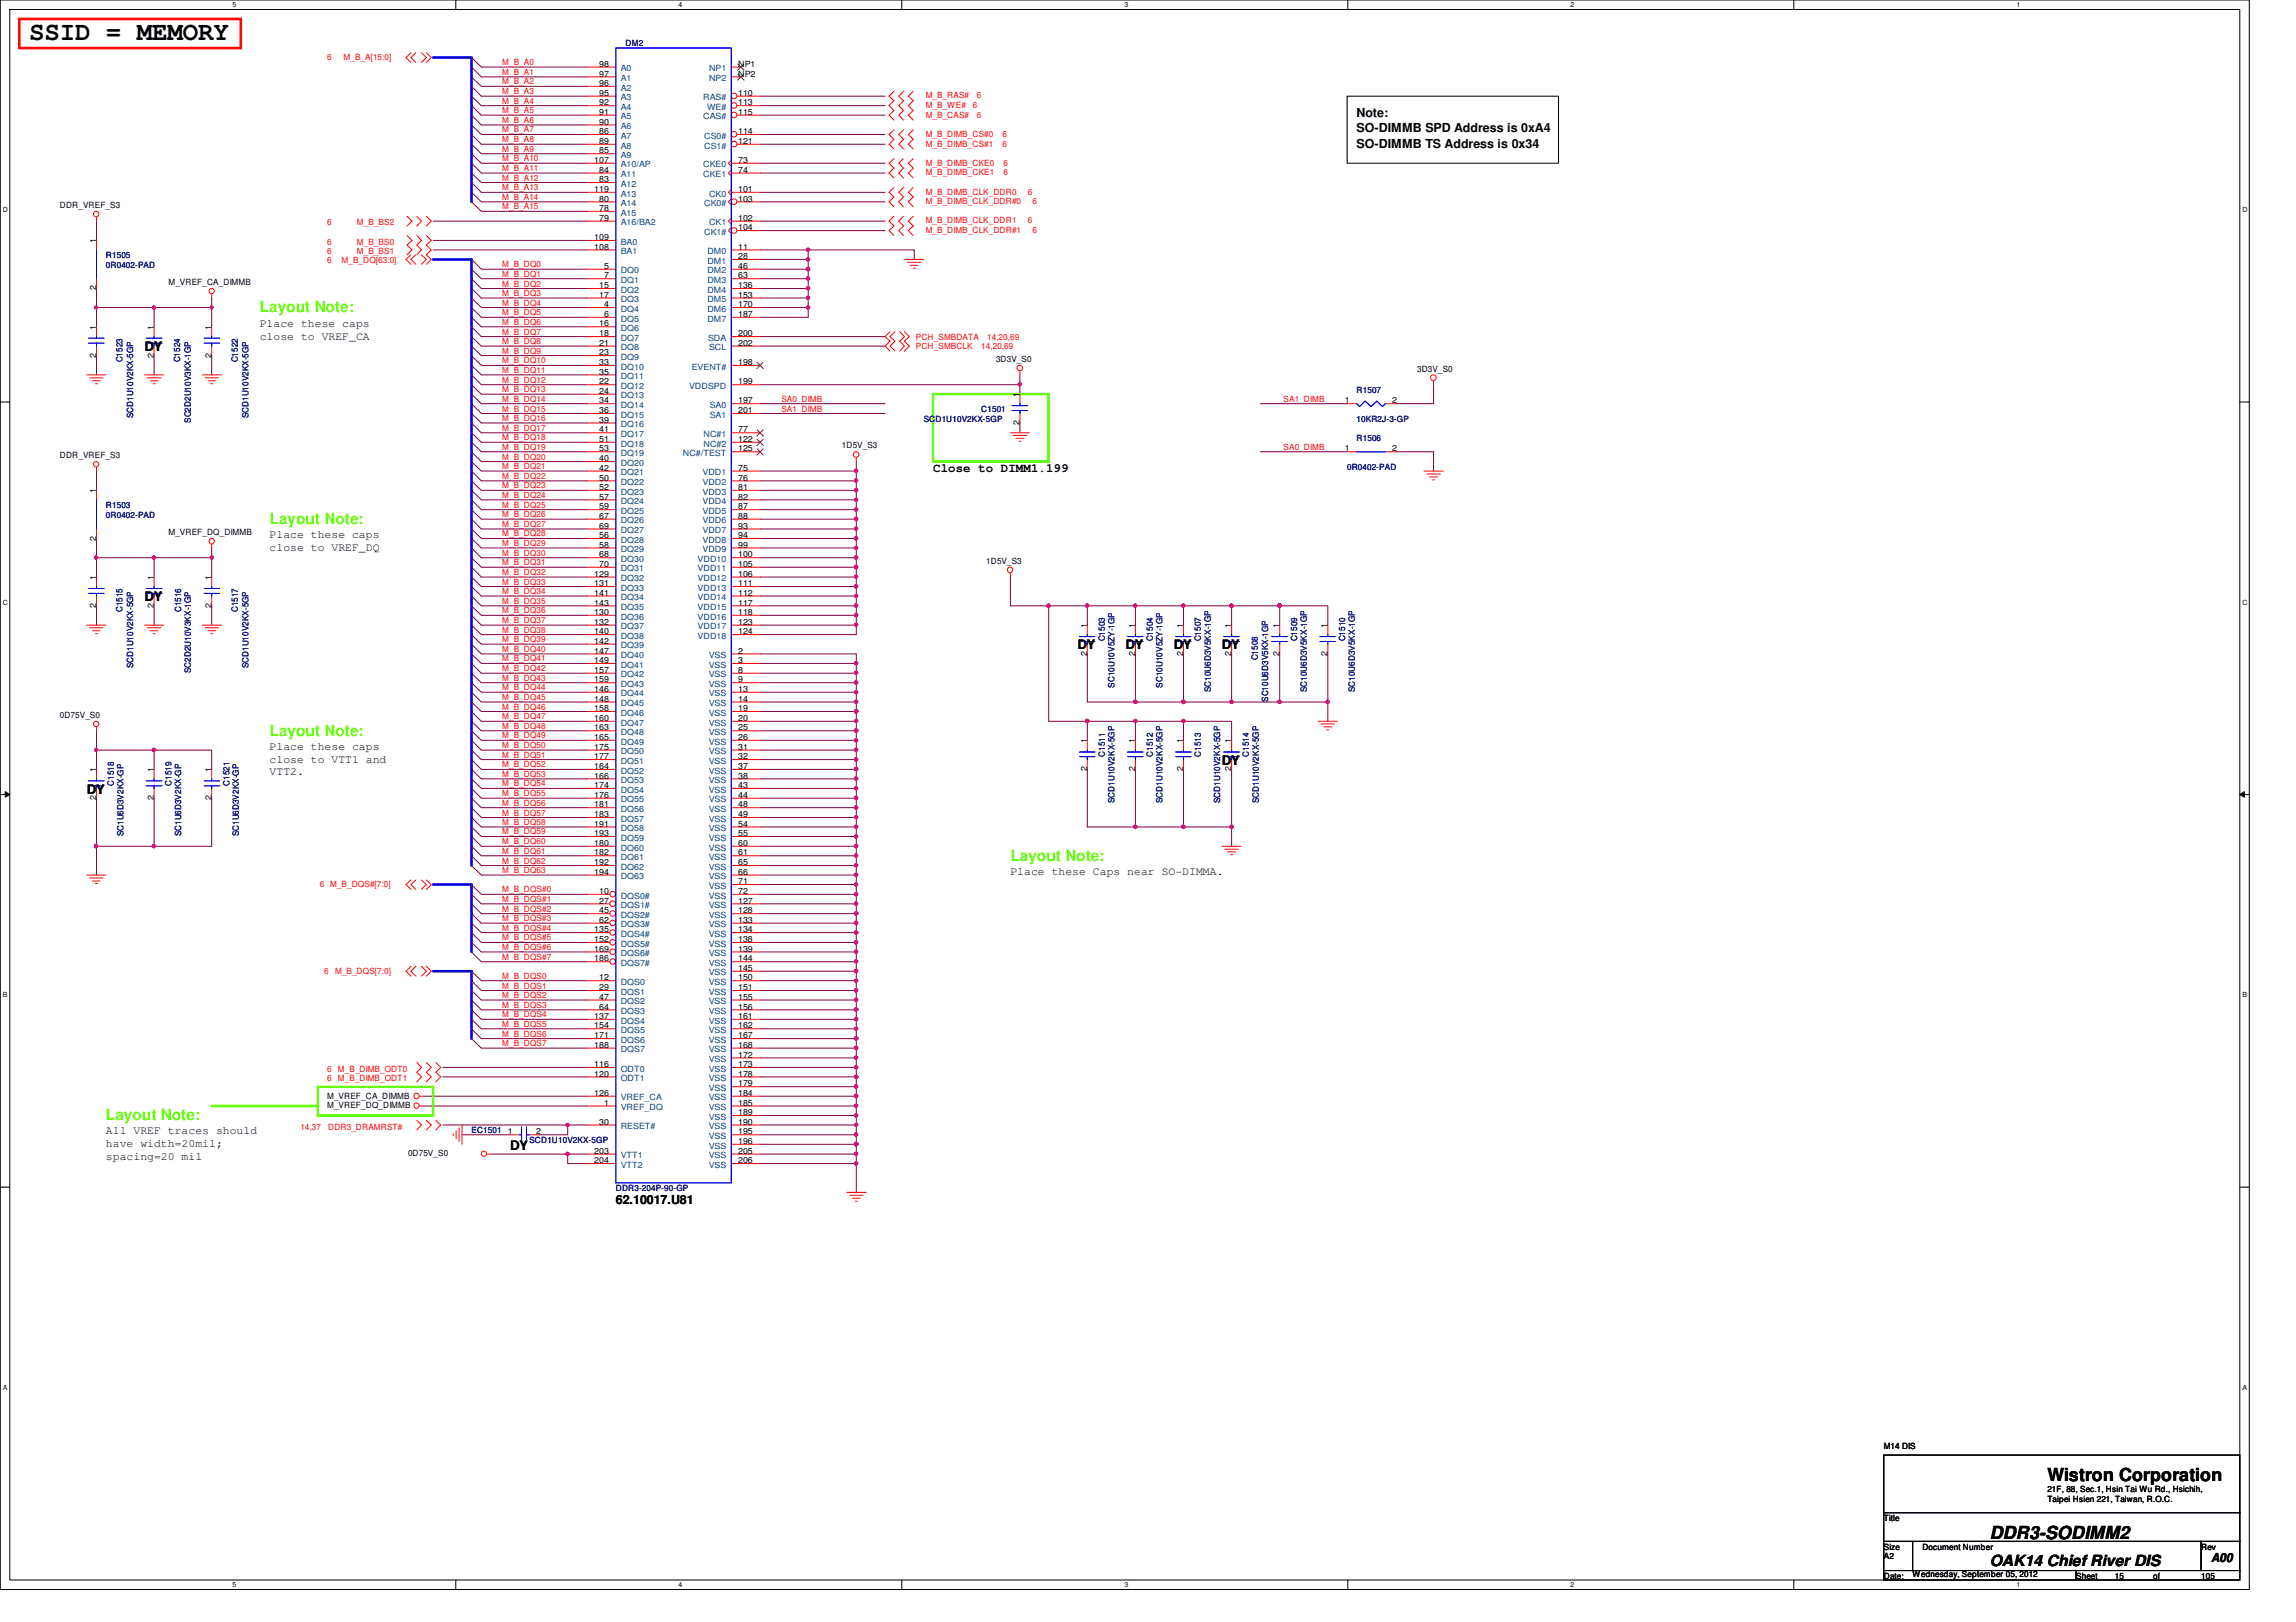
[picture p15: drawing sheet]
<svg xmlns="http://www.w3.org/2000/svg" width="297mm" height="210mm" viewBox="0 0 297 210" stroke-linecap="round" stroke-linejoin="round" font-family="sans-serif">
<defs><g id="words">
<text font-size="3.3" x="3.8" y="5.2">SSID = MEMORY</text>
<g font-size="2.3">
<text x="264.9" y="191.7">Wistron Corporation</text>
<text x="257.4" y="199.2">DDR3-SODIMM2</text>
</g>
<g font-size="2" fill="#80ff00">
<text x="33.6" y="40.4">Layout Note:</text>
<text x="34.9" y="67.8">Layout Note:</text>
<text x="34.9" y="95.2">Layout Note:</text>
<text x="130.7" y="111.4">Layout Note:</text>
<text x="13.7" y="145">Layout Note:</text>
</g>
<g font-size="2">
<text x="18.7" y="45.5">DY</text>
<text x="18.7" y="77.8">DY</text>
<text x="139.4" y="84">DY</text>
<text x="145.6" y="84">DY</text>
<text x="151.8" y="84">DY</text>
<text x="158.1" y="84">DY</text>
<text x="158.1" y="99">DY</text>
<text x="11.2" y="102.7">DY</text>
<text x="66" y="148.8">DY</text>
<text x="257.4" y="202.6">OAK14 Chief River DIS</text>
</g>
<g font-size="1.6">
<text x="175.5" y="15.2">Note:</text>
<text x="175.5" y="17.1">SO-DIMMB SPD Address is 0xA4</text>
<text x="175.5" y="19.1">SO-DIMMB TS Address is 0x34</text>
<text x="120.7" y="61.1">Close to DIMM1.199</text>
<text x="79.7" y="155.8">62.10017.U81</text>
<text x="286" y="202.2">A00</text>
</g>
<g font-size="1.5">
<text x="33.6" y="42.3">Place these caps</text>
<text x="33.6" y="43.9">close to VREF_CA</text>
<text x="34.9" y="69.7">Place these caps</text>
<text x="34.9" y="71.3">close to VREF_DQ</text>
<text x="34.9" y="97">Place these caps</text>
<text x="34.9" y="98.7">close to VTT1 and</text>
<text x="34.9" y="100.3">VTT2.</text>
<text x="130.7" y="113.2">Place these Caps near SO-DIMMA.</text>
<text x="13.7" y="146.8">All VREF traces should</text>
<text x="13.7" y="148.5">have width=20mil;</text>
<text x="13.7" y="150.1">spacing=20 mil</text>
</g>
<g font-size="1.1" fill="#f00">
<text x="42.3" y="7.7">6</text>
<text x="44.4" y="7.7">M_B_A[15:0]</text>
<text x="65" y="9.7">M_B_A1</text>
<text x="65" y="10.9">M_B_A2</text>
<text x="65" y="8.4">M_B_A0</text>
<text x="65" y="12.2">M_B_A3</text>
<text x="65" y="13.4">M_B_A4</text>
<text x="65" y="14.6">M_B_A5</text>
<text x="65" y="17.1">M_B_A7</text>
<text x="65" y="15.9">M_B_A6</text>
<text x="119.8" y="14">M_B_WE#</text>
<text x="119.8" y="17.7">M_B_DIMB_CS#0</text>
<text x="119.8" y="15.2">M_B_CAS#</text>
<text x="119.8" y="12.7">M_B_RAS#</text>
<text x="125.9" y="14">6</text>
<text x="126.4" y="15.2">6</text>
<text x="126.4" y="12.7">6</text>
<text x="129.7" y="17.7">6</text>
<text x="65" y="22.1">M_B_A11</text>
<text x="65" y="20.9">M_B_A10</text>
<text x="65" y="19.6">M_B_A9</text>
<text x="65" y="18.4">M_B_A8</text>
<text x="65" y="23.4">M_B_A12</text>
<text x="119.8" y="21.5">M_B_DIMB_CKE0</text>
<text x="119.8" y="22.7">M_B_DIMB_CKE1</text>
<text x="119.8" y="19">M_B_DIMB_CS#1</text>
<text x="129.7" y="19">6</text>
<text x="129.8" y="21.5">6</text>
<text x="129.8" y="22.7">6</text>
<text x="42.3" y="29.2">6</text>
<text x="46.2" y="29.2">M_B_BS2</text>
<text x="65" y="27.1">M_B_A15</text>
<text x="65" y="25.9">M_B_A14</text>
<text x="65" y="24.6">M_B_A13</text>
<text x="119.8" y="25.2">M_B_DIMB_CLK_DDR0</text>
<text x="119.8" y="26.4">M_B_DIMB_CLK_DDR#0</text>
<text x="119.8" y="28.9">M_B_DIMB_CLK_DDR1</text>
<text x="133" y="25.2">6</text>
<text x="133" y="28.9">6</text>
<text x="133.6" y="26.4">6</text>
<text x="42.3" y="31.7">6</text>
<text x="42.3" y="32.9">6</text>
<text x="42.3" y="34">6</text>
<text x="44.2" y="34">M_B_DQ[63:0]</text>
<text x="46.2" y="31.7">M_B_BS0</text>
<text x="46.2" y="32.9">M_B_BS1</text>
<text x="65" y="34.6">M_B_DQ0</text>
<text x="65" y="35.8">M_B_DQ1</text>
<text x="119.8" y="30.2">M_B_DIMB_CLK_DDR#1</text>
<text x="133.6" y="30.2">6</text>
<text x="65" y="37.1">M_B_DQ2</text>
<text x="65" y="38.3">M_B_DQ3</text>
<text x="65" y="40.8">M_B_DQ5</text>
<text x="65" y="39.5">M_B_DQ4</text>
<text x="65" y="43.3">M_B_DQ7</text>
<text x="65" y="42">M_B_DQ6</text>
<text x="65" y="44.5">M_B_DQ8</text>
<text x="65" y="47">M_B_DQ10</text>
<text x="65" y="45.8">M_B_DQ9</text>
<text x="118.5" y="45.2">PCH_SMBCLK</text>
<text x="118.5" y="44">PCH_SMBDATA</text>
<text x="127" y="45.2">14,20,69</text>
<text x="127.7" y="44">14,20,69</text>
<text x="65" y="52">M_B_DQ14</text>
<text x="65" y="50.8">M_B_DQ13</text>
<text x="65" y="49.5">M_B_DQ12</text>
<text x="65" y="53.3">M_B_DQ15</text>
<text x="65" y="48.3">M_B_DQ11</text>
<text x="101.1" y="52">SA0_DIMB</text>
<text x="101.1" y="53.3">SA1_DIMB</text>
<text x="166.1" y="52">SA1_DIMB</text>
<text x="65" y="58.2">M_B_DQ19</text>
<text x="65" y="57">M_B_DQ18</text>
<text x="65" y="55.8">M_B_DQ17</text>
<text x="65" y="54.5">M_B_DQ16</text>
<text x="65" y="59.5">M_B_DQ20</text>
<text x="166.1" y="58.2">SA0_DIMB</text>
<text x="65" y="63.2">M_B_DQ23</text>
<text x="65" y="62">M_B_DQ22</text>
<text x="65" y="60.7">M_B_DQ21</text>
<text x="65" y="64.4">M_B_DQ24</text>
<text x="65" y="65.7">M_B_DQ25</text>
<text x="65" y="68.2">M_B_DQ27</text>
<text x="65" y="66.9">M_B_DQ26</text>
<text x="65" y="71.9">M_B_DQ30</text>
<text x="65" y="70.7">M_B_DQ29</text>
<text x="65" y="69.4">M_B_DQ28</text>
<text x="65" y="73.2">M_B_DQ31</text>
<text x="65" y="75.6">M_B_DQ33</text>
<text x="65" y="74.4">M_B_DQ32</text>
<text x="65" y="76.9">M_B_DQ34</text>
<text x="65" y="78.1">M_B_DQ35</text>
<text x="65" y="83.1">M_B_DQ39</text>
<text x="65" y="81.9">M_B_DQ38</text>
<text x="65" y="80.6">M_B_DQ37</text>
<text x="65" y="79.4">M_B_DQ36</text>
<text x="65" y="86.9">M_B_DQ42</text>
<text x="65" y="85.6">M_B_DQ41</text>
<text x="65" y="84.4">M_B_DQ40</text>
<text x="65" y="88.1">M_B_DQ43</text>
<text x="65" y="89.3">M_B_DQ44</text>
<text x="65" y="91.8">M_B_DQ46</text>
<text x="65" y="90.6">M_B_DQ45</text>
<text x="65" y="93.1">M_B_DQ47</text>
<text x="65" y="95.5">M_B_DQ49</text>
<text x="65" y="94.3">M_B_DQ48</text>
<text x="65" y="98">M_B_DQ51</text>
<text x="65" y="96.8">M_B_DQ50</text>
<text x="65" y="100.5">M_B_DQ53</text>
<text x="65" y="99.3">M_B_DQ52</text>
<text x="65" y="101.8">M_B_DQ54</text>
<text x="65" y="103">M_B_DQ55</text>
<text x="65" y="105.5">M_B_DQ57</text>
<text x="65" y="104.3">M_B_DQ56</text>
<text x="65" y="108">M_B_DQ59</text>
<text x="65" y="106.8">M_B_DQ58</text>
<text x="65" y="113">M_B_DQ63</text>
<text x="65" y="111.8">M_B_DQ62</text>
<text x="65" y="110.5">M_B_DQ61</text>
<text x="65" y="109.3">M_B_DQ60</text>
<text x="41.4" y="114.8">6 M_B_DQS#[7:0]</text>
<text x="65" y="115.5">M_B_DQS#0</text>
<text x="65" y="116.7">M_B_DQS#1</text>
<text x="65" y="118">M_B_DQS#2</text>
<text x="65" y="119.2">M_B_DQS#3</text>
<text x="41.9" y="126">6</text>
<text x="43.3" y="126">M_B_DQS[7:0]</text>
<text x="65" y="121.7">M_B_DQS#5</text>
<text x="65" y="122.9">M_B_DQS#6</text>
<text x="65" y="124.2">M_B_DQS#7</text>
<text x="65" y="120.4">M_B_DQS#4</text>
<text x="65" y="130.4">M_B_DQS3</text>
<text x="65" y="131.7">M_B_DQS4</text>
<text x="65" y="126.7">M_B_DQS0</text>
<text x="65" y="127.9">M_B_DQS1</text>
<text x="65" y="129.2">M_B_DQS2</text>
<text x="65" y="132.9">M_B_DQS5</text>
<text x="65" y="134.2">M_B_DQS6</text>
<text x="65" y="135.4">M_B_DQS7</text>
<text x="42.3" y="138.7">6</text>
<text x="42.3" y="140">6</text>
<text x="43.7" y="138.7">M_B_DIMB_ODT0</text>
<text x="43.7" y="140">M_B_DIMB_ODT1</text>
<text x="38.9" y="146.2">14,37</text>
<text x="42.5" y="146.2">DDR3_DRAMRST#</text>
</g>
<g font-size="1.1">
<text x="77.5" y="8.6">98</text>
<text x="77.5" y="9.9">97</text>
<text x="77.5" y="11.1">96</text>
<text x="95.5" y="8.6">NP1</text>
<text x="95.5" y="9.9">NP2</text>
<text x="77.5" y="12.4">95</text>
<text x="77.5" y="13.6">92</text>
<text x="77.5" y="14.9">91</text>
<text x="77.5" y="16.1">90</text>
<text x="77.5" y="17.4">86</text>
<text x="95.5" y="13.6">113</text>
<text x="95.5" y="17.4">114</text>
<text x="95.5" y="12.4">110</text>
<text x="95.5" y="14.9">115</text>
<text x="76.9" y="21.1">107</text>
<text x="77.5" y="18.6">89</text>
<text x="77.5" y="19.9">85</text>
<text x="77.5" y="22.4">84</text>
<text x="77.5" y="23.6">83</text>
<text x="95.5" y="18.6">121</text>
<text x="95.5" y="21.1">73</text>
<text x="95.5" y="22.4">74</text>
<text x="7.7" y="26.9">DDR_VREF_S3</text>
<text x="76.9" y="24.8">119</text>
<text x="77.5" y="26.1">80</text>
<text x="77.5" y="27.3">78</text>
<text x="77.5" y="28.6">79</text>
<text x="95.5" y="26.1">103</text>
<text x="95.5" y="29.8">104</text>
<text x="95.5" y="24.8">101</text>
<text x="95.5" y="28.6">102</text>
<text x="12.4" y="31.5" transform="rotate(-90 12.4 31.5)">1</text>
<text x="76.9" y="31.1">109</text>
<text x="76.9" y="32.3">108</text>
<text x="78.1" y="34.8">5</text>
<text x="95.5" y="32.3">11</text>
<text x="95.5" y="33.5">28</text>
<text x="95.5" y="34.8">46</text>
<text x="12.4" y="37.6" transform="rotate(-90 12.4 37.6)">2</text>
<text x="21.8" y="36.9">M_VREF_CA_DIMMB</text>
<text x="77.5" y="37.3">15</text>
<text x="77.5" y="38.5">17</text>
<text x="78.1" y="36">7</text>
<text x="78.1" y="39.8">4</text>
<text x="78.1" y="41">6</text>
<text x="95.5" y="36">63</text>
<text x="95.5" y="37.3">136</text>
<text x="95.5" y="38.5">153</text>
<text x="95.5" y="39.8">170</text>
<text x="95.5" y="41">187</text>
<text x="12.4" y="46.3" transform="rotate(-90 12.4 46.3)">2</text>
<text x="12.4" y="42.7" transform="rotate(-90 12.4 42.7)">1</text>
<text x="19.9" y="46.3" transform="rotate(-90 19.9 46.3)">2</text>
<text x="19.9" y="42.7" transform="rotate(-90 19.9 42.7)">1</text>
<text x="27.3" y="46.3" transform="rotate(-90 27.3 46.3)">2</text>
<text x="27.3" y="42.7" transform="rotate(-90 27.3 42.7)">1</text>
<text x="77.5" y="42.2">16</text>
<text x="77.5" y="43.5">18</text>
<text x="77.5" y="44.7">21</text>
<text x="77.5" y="46">23</text>
<text x="77.5" y="47.2">33</text>
<text x="95.5" y="43.5">200</text>
<text x="95.5" y="47.2">198</text>
<text x="95.5" y="44.7">202</text>
<text x="128.9" y="46.9">3D3V_S0</text>
<text x="77.5" y="48.5">35</text>
<text x="77.5" y="49.7">22</text>
<text x="77.5" y="51">24</text>
<text x="77.5" y="52.2">34</text>
<text x="77.5" y="53.5">36</text>
<text x="95.5" y="49.7">199</text>
<text x="95.5" y="52.2">197</text>
<text x="95.5" y="53.5">201</text>
<text x="131.9" y="51.4" transform="rotate(-90 131.9 51.4)">1</text>
<text x="174" y="52.2">1</text>
<text x="180.1" y="52.2">2</text>
<text x="183.3" y="48.1">3D3V_S0</text>
<text x="7.7" y="59.3">DDR_VREF_S3</text>
<text x="77.5" y="54.7">39</text>
<text x="77.5" y="56">41</text>
<text x="77.5" y="57.2">51</text>
<text x="77.5" y="58.4">53</text>
<text x="77.5" y="59.7">40</text>
<text x="95.5" y="56">77</text>
<text x="95.5" y="57.2">122</text>
<text x="95.5" y="58.4">125</text>
<text x="108.9" y="58">1D5V_S3</text>
<text x="131.9" y="55" transform="rotate(-90 131.9 55)">2</text>
<text x="174" y="58.4">1</text>
<text x="180.1" y="58.4">2</text>
<text x="12.4" y="63.8" transform="rotate(-90 12.4 63.8)">1</text>
<text x="77.5" y="60.9">42</text>
<text x="77.5" y="62.2">50</text>
<text x="77.5" y="63.4">52</text>
<text x="77.5" y="64.6">57</text>
<text x="77.5" y="65.9">59</text>
<text x="95.5" y="63.4">81</text>
<text x="95.5" y="64.6">82</text>
<text x="95.5" y="65.9">87</text>
<text x="95.5" y="60.9">75</text>
<text x="95.5" y="62.2">76</text>
<text x="12.4" y="70" transform="rotate(-90 12.4 70)">2</text>
<text x="21.8" y="69.3">M_VREF_DQ_DIMMB</text>
<text x="77.5" y="67.1">67</text>
<text x="77.5" y="68.4">69</text>
<text x="77.5" y="69.6">56</text>
<text x="77.5" y="70.9">58</text>
<text x="95.5" y="67.1">88</text>
<text x="95.5" y="68.4">93</text>
<text x="95.5" y="69.6">94</text>
<text x="95.5" y="70.9">99</text>
<text x="12.4" y="75" transform="rotate(-90 12.4 75)">1</text>
<text x="19.9" y="75" transform="rotate(-90 19.9 75)">1</text>
<text x="27.3" y="75" transform="rotate(-90 27.3 75)">1</text>
<text x="76.9" y="74.6">129</text>
<text x="76.9" y="75.9">131</text>
<text x="76.9" y="77.1">141</text>
<text x="77.5" y="72.1">68</text>
<text x="77.5" y="73.4">70</text>
<text x="95.5" y="72.1">100</text>
<text x="95.5" y="75.9">111</text>
<text x="95.5" y="77.1">112</text>
<text x="95.5" y="73.4">105</text>
<text x="95.5" y="74.6">106</text>
<text x="127.6" y="73">1D5V_S3</text>
<text x="12.4" y="78.7" transform="rotate(-90 12.4 78.7)">2</text>
<text x="19.9" y="78.7" transform="rotate(-90 19.9 78.7)">2</text>
<text x="27.3" y="78.7" transform="rotate(-90 27.3 78.7)">2</text>
<text x="76.9" y="78.4">143</text>
<text x="76.9" y="79.6">130</text>
<text x="76.9" y="80.9">132</text>
<text x="76.9" y="82.1">140</text>
<text x="76.9" y="83.3">142</text>
<text x="95.5" y="82.1">124</text>
<text x="95.5" y="78.4">117</text>
<text x="95.5" y="79.6">118</text>
<text x="95.5" y="80.9">123</text>
<text x="140.6" y="81.2" transform="rotate(-90 140.6 81.2)">1</text>
<text x="146.9" y="81.2" transform="rotate(-90 146.9 81.2)">1</text>
<text x="153.1" y="81.2" transform="rotate(-90 153.1 81.2)">1</text>
<text x="159.3" y="81.2" transform="rotate(-90 159.3 81.2)">1</text>
<text x="165.5" y="81.2" transform="rotate(-90 165.5 81.2)">1</text>
<text x="171.7" y="81.2" transform="rotate(-90 171.7 81.2)">1</text>
<text x="76.9" y="84.6">147</text>
<text x="76.9" y="85.8">149</text>
<text x="76.9" y="87.1">157</text>
<text x="76.9" y="88.3">159</text>
<text x="76.9" y="89.5">146</text>
<text x="95.5" y="84.6">2</text>
<text x="95.5" y="85.8">3</text>
<text x="95.5" y="87.1">8</text>
<text x="95.5" y="88.3">9</text>
<text x="95.5" y="89.5">13</text>
<text x="140.6" y="84.9" transform="rotate(-90 140.6 84.9)">2</text>
<text x="146.9" y="84.9" transform="rotate(-90 146.9 84.9)">2</text>
<text x="153.1" y="84.9" transform="rotate(-90 153.1 84.9)">2</text>
<text x="159.3" y="84.9" transform="rotate(-90 159.3 84.9)">2</text>
<text x="165.5" y="84.9" transform="rotate(-90 165.5 84.9)">2</text>
<text x="171.7" y="84.9" transform="rotate(-90 171.7 84.9)">2</text>
<text x="7.7" y="92.9">0D75V_S0</text>
<text x="76.9" y="90.8">148</text>
<text x="76.9" y="92">158</text>
<text x="76.9" y="93.3">160</text>
<text x="76.9" y="94.5">163</text>
<text x="76.9" y="95.8">165</text>
<text x="95.5" y="90.8">14</text>
<text x="95.5" y="92">19</text>
<text x="95.5" y="93.3">20</text>
<text x="95.5" y="94.5">25</text>
<text x="95.5" y="95.8">26</text>
<text x="12.4" y="99.9" transform="rotate(-90 12.4 99.9)">1</text>
<text x="19.9" y="99.9" transform="rotate(-90 19.9 99.9)">1</text>
<text x="27.3" y="99.9" transform="rotate(-90 27.3 99.9)">1</text>
<text x="76.9" y="97">175</text>
<text x="76.9" y="98.3">177</text>
<text x="76.9" y="99.5">164</text>
<text x="76.9" y="100.8">166</text>
<text x="76.9" y="102">174</text>
<text x="95.5" y="97">31</text>
<text x="95.5" y="98.3">32</text>
<text x="95.5" y="99.5">37</text>
<text x="95.5" y="100.8">38</text>
<text x="95.5" y="102">43</text>
<text x="140.6" y="99.8" transform="rotate(-90 140.6 99.8)">2</text>
<text x="140.6" y="96.2" transform="rotate(-90 140.6 96.2)">1</text>
<text x="146.9" y="99.8" transform="rotate(-90 146.9 99.8)">2</text>
<text x="146.9" y="96.2" transform="rotate(-90 146.9 96.2)">1</text>
<text x="153.1" y="99.8" transform="rotate(-90 153.1 99.8)">2</text>
<text x="153.1" y="96.2" transform="rotate(-90 153.1 96.2)">1</text>
<text x="159.3" y="99.8" transform="rotate(-90 159.3 99.8)">2</text>
<text x="159.3" y="96.2" transform="rotate(-90 159.3 96.2)">1</text>
<text x="12.4" y="103.5" transform="rotate(-90 12.4 103.5)">2</text>
<text x="19.9" y="103.5" transform="rotate(-90 19.9 103.5)">2</text>
<text x="27.3" y="103.5" transform="rotate(-90 27.3 103.5)">2</text>
<text x="76.9" y="103.3">176</text>
<text x="76.9" y="104.5">181</text>
<text x="76.9" y="105.7">183</text>
<text x="76.9" y="107">191</text>
<text x="95.5" y="103.3">44</text>
<text x="95.5" y="104.5">48</text>
<text x="95.5" y="105.7">49</text>
<text x="95.5" y="107">54</text>
<text x="76.9" y="108.2">193</text>
<text x="76.9" y="109.5">180</text>
<text x="76.9" y="110.7">182</text>
<text x="76.9" y="112">192</text>
<text x="76.9" y="113.2">194</text>
<text x="95.5" y="108.2">55</text>
<text x="95.5" y="109.5">60</text>
<text x="95.5" y="110.7">61</text>
<text x="95.5" y="112">65</text>
<text x="95.5" y="113.2">66</text>
<text x="77.5" y="115.7">10</text>
<text x="77.5" y="116.9">27</text>
<text x="77.5" y="118.2">45</text>
<text x="77.5" y="119.4">62</text>
<text x="95.5" y="114.4">71</text>
<text x="95.5" y="115.7">72</text>
<text x="95.5" y="116.9">127</text>
<text x="95.5" y="118.2">128</text>
<text x="95.5" y="119.4">133</text>
<text x="76.9" y="120.6">135</text>
<text x="76.9" y="121.9">152</text>
<text x="76.9" y="123.1">169</text>
<text x="76.9" y="124.4">186</text>
<text x="95.5" y="120.6">134</text>
<text x="95.5" y="121.9">138</text>
<text x="95.5" y="123.1">139</text>
<text x="95.5" y="124.4">144</text>
<text x="95.5" y="125.6">145</text>
<text x="76.9" y="131.9">137</text>
<text x="77.5" y="126.9">12</text>
<text x="77.5" y="128.1">29</text>
<text x="77.5" y="129.4">47</text>
<text x="77.5" y="130.6">64</text>
<text x="95.5" y="128.1">151</text>
<text x="95.5" y="126.9">150</text>
<text x="95.5" y="129.4">155</text>
<text x="95.5" y="130.6">156</text>
<text x="95.5" y="131.9">161</text>
<text x="76.9" y="133.1">154</text>
<text x="76.9" y="134.4">171</text>
<text x="76.9" y="135.6">188</text>
<text x="95.5" y="133.1">162</text>
<text x="95.5" y="134.4">167</text>
<text x="95.5" y="135.6">168</text>
<text x="95.5" y="136.9">172</text>
<text x="42.3" y="142.2">M_VREF_CA_DIMMB</text>
<text x="42.3" y="143.4">M_VREF_DQ_DIMMB</text>
<text x="76.9" y="138.1">116</text>
<text x="76.9" y="139.3">120</text>
<text x="76.9" y="141.8">126</text>
<text x="78.1" y="143.1">1</text>
<text x="95.5" y="138.1">173</text>
<text x="95.5" y="140.6">179</text>
<text x="95.5" y="139.3">178</text>
<text x="95.5" y="143.1">185</text>
<text x="95.5" y="141.8">184</text>
<text x="52.8" y="149.6">0D75V_S0</text>
<text x="65.7" y="146.8">1</text>
<text x="69.4" y="146.8">2</text>
<text x="76.9" y="149.3">203</text>
<text x="77.5" y="145.5">30</text>
<text x="95.5" y="144.3">189</text>
<text x="95.5" y="145.5">190</text>
<text x="95.5" y="146.8">195</text>
<text x="95.5" y="148">196</text>
<text x="95.5" y="149.3">205</text>
<text x="76.9" y="150.5">204</text>
<text x="95.5" y="150.5">206</text>
<text x="243.7" y="187.5">M14 DIS</text>
<text x="243.7" y="196.8">Title</text>
<text x="264.9" y="193.1">21F, 88, Sec.1, Hsin Tai Wu Rd., Hsichih,</text>
<text x="264.9" y="194.4">Taipei Hsien 221, Taiwan, R.O.C.</text>
<text x="243.7" y="200.5">Size</text>
<text x="243.7" y="201.8">A2</text>
<text x="248.7" y="200.5">Document Number</text>
<text x="284.8" y="200.5">Rev</text>
<text x="243.7" y="204.3">Date:</text>
<text x="247.4" y="204">Wednesday, September 05, 2012</text>
<text x="268.6" y="204.3">Sheet</text>
<text x="273.6" y="204.3">15</text>
<text x="278.5" y="204.3">of</text>
<text x="284.8" y="204.3">105</text>
</g>
<g font-size="1.1" fill="#004080">
<text x="80.3" y="9.2">A0</text>
<text x="80.3" y="10.5">A1</text>
<text x="80.3" y="11.7">A2</text>
<text x="91.7" y="9.2">NP1</text>
<text x="91.7" y="10.5">NP2</text>
<text x="80.3" y="13">A3</text>
<text x="80.3" y="14.2">A4</text>
<text x="80.3" y="15.5">A5</text>
<text x="80.3" y="16.7">A6</text>
<text x="80.3" y="17.9">A7</text>
<text x="91" y="13">RAS#</text>
<text x="91" y="15.5">CAS#</text>
<text x="91.1" y="17.9">CS0#</text>
<text x="91.5" y="14.2">WE#</text>
<text x="80.3" y="19.2">A8</text>
<text x="80.3" y="20.4">A9</text>
<text x="80.3" y="21.7">A10/AP</text>
<text x="80.3" y="22.9">A11</text>
<text x="91" y="21.7">CKE0</text>
<text x="91" y="22.9">CKE1</text>
<text x="91.1" y="19.2">CS1#</text>
<text x="80.3" y="24.2">A12</text>
<text x="80.3" y="25.4">A13</text>
<text x="80.3" y="26.7">A14</text>
<text x="80.3" y="27.9">A15</text>
<text x="80.3" y="29.2">A16/BA2</text>
<text x="91.1" y="26.7">CK0#</text>
<text x="91.7" y="25.4">CK0</text>
<text x="91.7" y="29.2">CK1</text>
<text x="80.3" y="31.7">BA0</text>
<text x="80.3" y="32.9">BA1</text>
<text x="80.3" y="35.4">DQ0</text>
<text x="91.1" y="30.4">CK1#</text>
<text x="91.5" y="32.9">DM0</text>
<text x="91.5" y="34.1">DM1</text>
<text x="91.5" y="35.4">DM2</text>
<text x="80.3" y="36.6">DQ1</text>
<text x="80.3" y="37.9">DQ2</text>
<text x="80.3" y="39.1">DQ3</text>
<text x="80.3" y="40.3">DQ4</text>
<text x="80.3" y="41.6">DQ5</text>
<text x="91.5" y="36.6">DM3</text>
<text x="91.5" y="37.9">DM4</text>
<text x="91.5" y="39.1">DM5</text>
<text x="91.5" y="40.3">DM6</text>
<text x="91.5" y="41.6">DM7</text>
<text x="80.3" y="42.8">DQ6</text>
<text x="80.3" y="44.1">DQ7</text>
<text x="80.3" y="45.3">DQ8</text>
<text x="80.3" y="46.6">DQ9</text>
<text x="80.3" y="47.8">DQ10</text>
<text x="89.5" y="47.8">EVENT#</text>
<text x="91.6" y="44.1">SDA</text>
<text x="91.7" y="45.3">SCL</text>
<text x="80.3" y="49.1">DQ11</text>
<text x="80.3" y="50.3">DQ12</text>
<text x="80.3" y="51.6">DQ13</text>
<text x="80.3" y="52.8">DQ14</text>
<text x="89.2" y="50.3">VDDSPD</text>
<text x="91.8" y="52.8">SA0</text>
<text x="80.3" y="54.1">DQ15</text>
<text x="80.3" y="55.3">DQ16</text>
<text x="80.3" y="56.6">DQ17</text>
<text x="80.3" y="57.8">DQ18</text>
<text x="80.3" y="59">DQ19</text>
<text x="88.3" y="59">NC#/TEST</text>
<text x="91" y="56.6">NC#1</text>
<text x="91" y="57.8">NC#2</text>
<text x="91.8" y="54.1">SA1</text>
<text x="80.3" y="60.3">DQ20</text>
<text x="80.3" y="61.5">DQ21</text>
<text x="80.3" y="62.8">DQ22</text>
<text x="80.3" y="64">DQ23</text>
<text x="80.3" y="65.2">DQ24</text>
<text x="90.9" y="64">VDD3</text>
<text x="90.9" y="65.2">VDD4</text>
<text x="90.9" y="61.5">VDD1</text>
<text x="90.9" y="62.8">VDD2</text>
<text x="80.3" y="66.5">DQ25</text>
<text x="80.3" y="67.7">DQ26</text>
<text x="80.3" y="69">DQ27</text>
<text x="80.3" y="70.2">DQ28</text>
<text x="80.3" y="71.5">DQ29</text>
<text x="90.9" y="66.5">VDD5</text>
<text x="90.9" y="67.7">VDD6</text>
<text x="90.9" y="69">VDD7</text>
<text x="90.9" y="70.2">VDD8</text>
<text x="90.9" y="71.5">VDD9</text>
<text x="80.3" y="72.7">DQ30</text>
<text x="80.3" y="74">DQ31</text>
<text x="80.3" y="75.2">DQ32</text>
<text x="80.3" y="76.5">DQ33</text>
<text x="80.3" y="77.7">DQ34</text>
<text x="90.3" y="72.7">VDD10</text>
<text x="90.3" y="76.5">VDD13</text>
<text x="90.3" y="77.7">VDD14</text>
<text x="90.3" y="74">VDD11</text>
<text x="90.3" y="75.2">VDD12</text>
<text x="80.3" y="79">DQ35</text>
<text x="80.3" y="80.2">DQ36</text>
<text x="80.3" y="81.4">DQ37</text>
<text x="80.3" y="82.7">DQ38</text>
<text x="80.3" y="83.9">DQ39</text>
<text x="90.3" y="82.7">VDD18</text>
<text x="90.3" y="79">VDD15</text>
<text x="90.3" y="80.2">VDD16</text>
<text x="90.3" y="81.4">VDD17</text>
<text x="80.3" y="85.2">DQ40</text>
<text x="80.3" y="86.4">DQ41</text>
<text x="80.3" y="87.7">DQ42</text>
<text x="80.3" y="88.9">DQ43</text>
<text x="91.7" y="85.2">VSS</text>
<text x="91.7" y="86.4">VSS</text>
<text x="91.7" y="87.7">VSS</text>
<text x="91.7" y="88.9">VSS</text>
<text x="80.3" y="90.1">DQ44</text>
<text x="80.3" y="91.4">DQ45</text>
<text x="80.3" y="92.6">DQ46</text>
<text x="80.3" y="93.9">DQ47</text>
<text x="80.3" y="95.1">DQ48</text>
<text x="91.7" y="90.1">VSS</text>
<text x="91.7" y="91.4">VSS</text>
<text x="91.7" y="92.6">VSS</text>
<text x="91.7" y="93.9">VSS</text>
<text x="91.7" y="95.1">VSS</text>
<text x="80.3" y="96.4">DQ49</text>
<text x="80.3" y="97.6">DQ50</text>
<text x="80.3" y="98.8">DQ51</text>
<text x="80.3" y="100.1">DQ52</text>
<text x="80.3" y="101.3">DQ53</text>
<text x="91.7" y="96.4">VSS</text>
<text x="91.7" y="97.6">VSS</text>
<text x="91.7" y="98.8">VSS</text>
<text x="91.7" y="100.1">VSS</text>
<text x="91.7" y="101.3">VSS</text>
<text x="80.3" y="102.6">DQ54</text>
<text x="80.3" y="103.8">DQ55</text>
<text x="80.3" y="105.1">DQ56</text>
<text x="80.3" y="106.3">DQ57</text>
<text x="80.3" y="107.6">DQ58</text>
<text x="91.7" y="102.6">VSS</text>
<text x="91.7" y="103.8">VSS</text>
<text x="91.7" y="105.1">VSS</text>
<text x="91.7" y="106.3">VSS</text>
<text x="91.7" y="107.6">VSS</text>
<text x="80.3" y="108.8">DQ59</text>
<text x="80.3" y="110.1">DQ60</text>
<text x="80.3" y="111.3">DQ61</text>
<text x="80.3" y="112.6">DQ62</text>
<text x="80.3" y="113.8">DQ63</text>
<text x="91.7" y="108.8">VSS</text>
<text x="91.7" y="110.1">VSS</text>
<text x="91.7" y="111.3">VSS</text>
<text x="91.7" y="112.6">VSS</text>
<text x="91.7" y="113.8">VSS</text>
<text x="80.3" y="116.3">DQS0#</text>
<text x="80.3" y="117.5">DQS1#</text>
<text x="80.3" y="118.8">DQS2#</text>
<text x="91.7" y="115">VSS</text>
<text x="91.7" y="116.3">VSS</text>
<text x="91.7" y="117.5">VSS</text>
<text x="91.7" y="118.8">VSS</text>
<text x="80.3" y="120">DQS3#</text>
<text x="80.3" y="121.2">DQS4#</text>
<text x="80.3" y="122.5">DQS5#</text>
<text x="80.3" y="123.7">DQS6#</text>
<text x="80.3" y="125">DQS7#</text>
<text x="91.7" y="121.2">VSS</text>
<text x="91.7" y="120">VSS</text>
<text x="91.7" y="122.5">VSS</text>
<text x="91.7" y="123.7">VSS</text>
<text x="91.7" y="125">VSS</text>
<text x="80.3" y="127.5">DQS0</text>
<text x="80.3" y="128.7">DQS1</text>
<text x="80.3" y="130">DQS2</text>
<text x="80.3" y="131.2">DQS3</text>
<text x="91.7" y="126.2">VSS</text>
<text x="91.7" y="128.7">VSS</text>
<text x="91.7" y="127.5">VSS</text>
<text x="91.7" y="130">VSS</text>
<text x="91.7" y="131.2">VSS</text>
<text x="80.3" y="132.5">DQS4</text>
<text x="80.3" y="133.7">DQS5</text>
<text x="80.3" y="135">DQS6</text>
<text x="80.3" y="136.2">DQS7</text>
<text x="91.7" y="132.5">VSS</text>
<text x="91.7" y="133.7">VSS</text>
<text x="91.7" y="135">VSS</text>
<text x="91.7" y="136.2">VSS</text>
<text x="91.7" y="137.5">VSS</text>
<text x="80.3" y="138.7">ODT0</text>
<text x="80.3" y="139.9">ODT1</text>
<text x="80.3" y="143.7">VREF_DQ</text>
<text x="80.3" y="142.4">VREF_CA</text>
<text x="91.7" y="138.7">VSS</text>
<text x="91.7" y="141.2">VSS</text>
<text x="91.7" y="139.9">VSS</text>
<text x="91.7" y="143.7">VSS</text>
<text x="91.7" y="142.4">VSS</text>
<text x="80.3" y="146.1">RESET#</text>
<text x="80.3" y="149.9">VTT1</text>
<text x="91.7" y="144.9">VSS</text>
<text x="91.7" y="146.1">VSS</text>
<text x="91.7" y="147.4">VSS</text>
<text x="91.7" y="148.6">VSS</text>
<text x="91.7" y="149.9">VSS</text>
<text x="80.3" y="151.1">VTT2</text>
<text x="91.7" y="151.1">VSS</text>
</g>
<g font-size="1.1" fill="#000080">
<text x="80.9" y="6">DM2</text>
<text x="13.7" y="33.4">R1505</text>
<text x="13.7" y="34.6">0R0402-PAD</text>
<text x="15.8" y="46.9" transform="rotate(-90 15.8 46.9)">C1523</text>
<text x="23.3" y="46.9" transform="rotate(-90 23.3 46.9)">C1524</text>
<text x="30.8" y="46.9" transform="rotate(-90 30.8 46.9)">C1522</text>
<text x="127" y="53.3">C1501</text>
<text x="175.5" y="50.8">R1507</text>
<text x="17.2" y="54.1" transform="rotate(-90 17.2 54.1)">SCD1U10V2KX-5GP</text>
<text x="24.7" y="54.7" transform="rotate(-90 24.7 54.7)">SC2D2U10V3KX-1GP</text>
<text x="32.2" y="54.1" transform="rotate(-90 32.2 54.1)">SCD1U10V2KX-5GP</text>
<text x="119.5" y="54.6">SCD1U10V2KX-5GP</text>
<text x="175.5" y="57.1">R1506</text>
<text x="175.5" y="54.6">10KR2J-3-GP</text>
<text x="13.7" y="65.7">R1503</text>
<text x="174.3" y="60.8">0R0402-PAD</text>
<text x="13.7" y="67">0R0402-PAD</text>
<text x="15.8" y="79.2" transform="rotate(-90 15.8 79.2)">C1515</text>
<text x="23.4" y="79.2" transform="rotate(-90 23.4 79.2)">C1516</text>
<text x="30.8" y="79.2" transform="rotate(-90 30.8 79.2)">C1517</text>
<text x="142.9" y="83" transform="rotate(-90 142.9 83)">C1503</text>
<text x="149.1" y="83" transform="rotate(-90 149.1 83)">C1504</text>
<text x="155.4" y="83" transform="rotate(-90 155.4 83)">C1507</text>
<text x="167.8" y="83" transform="rotate(-90 167.8 83)">C1509</text>
<text x="174" y="83" transform="rotate(-90 174 83)">C1510</text>
<text x="17.2" y="86.5" transform="rotate(-90 17.2 86.5)">SCD1U10V2KX-5GP</text>
<text x="24.7" y="87.1" transform="rotate(-90 24.7 87.1)">SC2D2U10V3KX-1GP</text>
<text x="32.2" y="86.5" transform="rotate(-90 32.2 86.5)">SCD1U10V2KX-5GP</text>
<text x="144.2" y="89" transform="rotate(-90 144.2 89)">SC10U10V5ZY-1GP</text>
<text x="150.4" y="89" transform="rotate(-90 150.4 89)">SC10U10V5ZY-1GP</text>
<text x="156.6" y="89.6" transform="rotate(-90 156.6 89.6)">SC10U6D3V5KX-1GP</text>
<text x="162.7" y="85.5" transform="rotate(-90 162.7 85.5)">C1508</text>
<text x="169.1" y="89.6" transform="rotate(-90 169.1 89.6)">SC10U6D3V5KX-1GP</text>
<text x="175.3" y="89.6" transform="rotate(-90 175.3 89.6)">SC10U6D3V5KX-1GP</text>
<text x="164.1" y="90.8" transform="rotate(-90 164.1 90.8)">SC10U6D3V5KX-1GP</text>
<text x="14.7" y="101.7" transform="rotate(-90 14.7 101.7)">C1518</text>
<text x="22.2" y="101.7" transform="rotate(-90 22.2 101.7)">C1519</text>
<text x="29.7" y="101.7" transform="rotate(-90 29.7 101.7)">C1521</text>
<text x="142.9" y="97.9" transform="rotate(-90 142.9 97.9)">C1511</text>
<text x="149.1" y="97.9" transform="rotate(-90 149.1 97.9)">C1512</text>
<text x="155.4" y="97.9" transform="rotate(-90 155.4 97.9)">C1513</text>
<text x="161.6" y="97.9" transform="rotate(-90 161.6 97.9)">C1514</text>
<text x="144.2" y="103.9" transform="rotate(-90 144.2 103.9)">SCD1U10V2KX-5GP</text>
<text x="150.4" y="103.9" transform="rotate(-90 150.4 103.9)">SCD1U10V2KX-5GP</text>
<text x="157.9" y="103.9" transform="rotate(-90 157.9 103.9)">SCD1U10V2KX-5GP</text>
<text x="162.9" y="103.9" transform="rotate(-90 162.9 103.9)">SCD1U10V2KX-5GP</text>
<text x="16" y="108.2" transform="rotate(-90 16 108.2)">SC1U6D3V2KX-GP</text>
<text x="23.4" y="108.2" transform="rotate(-90 23.4 108.2)">SC1U6D3V2KX-GP</text>
<text x="30.9" y="108.2" transform="rotate(-90 30.9 108.2)">SC1U6D3V2KX-GP</text>
<text x="61" y="146.6">EC1501</text>
<text x="68.5" y="147.9">SCD1U10V2KX-5GP</text>
<text x="79.7" y="154.1">DDR3-204P-90-GP</text>
</g>
<g font-size=".9">
<text x="30.1" y=".9">5</text>
<text x="87.8" y=".9">4</text>
<text x="145.5" y=".9">3</text>
<text x="203.2" y=".9">2</text>
<text x="260.9" y=".9">1</text>
<text x=".4" y="27.4">D</text>
<text x="290.1" y="27.4">D</text>
<text x=".4" y="78.2">C</text>
<text x="290.1" y="78.2">C</text>
<text x=".4" y="129">B</text>
<text x="290.1" y="129">B</text>
<text x=".4" y="179.8">A</text>
<text x="290.1" y="179.8">A</text>
<text x="30.1" y="205.4">5</text>
<text x="87.8" y="205.4">4</text>
<text x="145.5" y="205.4">3</text>
<text x="203.2" y="205.4">2</text>
<text x="260.9" y="205.4">1</text>
</g>
</g></defs>
<path d="M0 0h291v205.7h-291zM1.3 1.2h288.5v203.3h-288.5z" fill="none" stroke="#000" stroke-width=".13"/>
<g fill="#fff">
<path d="M30.1 .1h.5v1h-.5z"/>
<path d="M30.1 204.6h.5v1h-.5z"/>
</g>
<path d="M59 0v1.2M59 204.5v1.2" fill="none" stroke="#000" stroke-width=".13"/>
<g fill="#fff">
<path d="M87.8 .1h.5v1h-.5z"/>
<path d="M87.8 204.6h.5v1h-.5z"/>
</g>
<path d="M116.7 0v1.2M116.7 204.5v1.2" fill="none" stroke="#000" stroke-width=".13"/>
<g fill="#fff">
<path d="M145.5 .1h.5v1h-.5z"/>
<path d="M145.5 204.6h.5v1h-.5z"/>
</g>
<path d="M174.4 0v1.2M174.4 204.5v1.2" fill="none" stroke="#000" stroke-width=".13"/>
<g fill="#fff">
<path d="M203.2 .1h.5v1h-.5z"/>
<path d="M203.2 204.6h.5v1h-.5z"/>
</g>
<path d="M232.1 0v1.2M232.1 204.5v1.2" fill="none" stroke="#000" stroke-width=".13"/>
<g fill="#fff">
<path d="M260.9 .1h.5v1h-.5z"/>
<path d="M260.9 204.6h.5v1h-.5z"/>
<path d="M.4 26.6h.6v1h-.6z"/>
<path d="M290.1 26.6h.6v1h-.6z"/>
<path d="M.4 77.4h.6v1h-.6z"/>
<path d="M290.1 77.4h.6v1h-.6z"/>
</g>
<path d="M0 52h1.3M289.8 52h1.2" fill="none" stroke="#000" stroke-width=".13"/>
<g fill="#fff">
<path d="M.4 128.2h.6v1h-.6z"/>
<path d="M290.1 128.2h.6v1h-.6z"/>
</g>
<path d="M0 102.8h1.3M.7 102.4l.6 .4-.6 .4zM289.8 102.8h1.2M289.8 102.8l.6-.4v.8z" fill="none" stroke="#000" stroke-width=".13"/>
<path d="M.7 102.4l.6 .4-.6 .4zM289.8 102.8l.6-.4v.8z" fill="#000"/>
<g fill="#fff">
<path d="M.4 179h.5v1h-.5z"/>
<path d="M290.1 179h.6v1h-.6z"/>
</g>
<path d="M0 153.6h1.3M289.8 153.6h1.2" fill="none" stroke="#000" stroke-width=".13"/>
<path d="M163.1 52.2h11.2M163.1 58.5h11.2M12.5 94.6v2.5M27.4 97.1v2.5M12.5 109.5v3.7M27.4 103.3v6.2" fill="none" stroke="#800040" stroke-width=".13"/>
<path d="M56 114.5h5M56 125.7h5" fill="none" stroke="#00f" stroke-width=".34"/>
<path d="M12.3 109.3h.3l.1 .2-.1 .1-.2 .1-.1-.1z" fill-rule="evenodd" fill="#f0f"/>
<path d="M12.3 109.3h.3l.1 .2-.1 .1-.2 .1-.1-.1z" fill="none" stroke="#f0f" stroke-width=".13"/>
<path d="M19.9 103.3v6.2" fill="none" stroke="#800040" stroke-width=".13"/>
<path d="M19.7 109.3h.4v.2v.1l-.2 .1-.2-.1z" fill-rule="evenodd" fill="#f0f"/>
<path d="M19.7 109.3h.4v.2v.1l-.2 .1-.2-.1z" fill="none" stroke="#f0f" stroke-width=".13"/>
<path d="M12.5 99.6v-2.5h7.4v2.5M12.5 103.3v6.2" fill="none" stroke="#800040" stroke-width=".13"/>
<path d="M19.7 96.9h.4v.1v.2l-.2 .1-.2-.1z" fill-rule="evenodd" fill="#f0f"/>
<path d="M19.7 96.9h.4v.1v.2l-.2 .1-.2-.1z" fill="none" stroke="#f0f" stroke-width=".13"/>
<path d="M12.3 96.9h.3l.1 .1-.1 .2-.2 .1-.1-.1z" fill-rule="evenodd" fill="#f0f"/>
<path d="M12.3 96.9h.3l.1 .1-.1 .2-.2 .1-.1-.1z" fill="none" stroke="#f0f" stroke-width=".13"/>
<path d="M19.9 97.1h7.5M159.3 90.8h6.3" fill="none" stroke="#800040" stroke-width=".13"/>
<path d="M159.1 90.7h.4l.1 .1-.1 .2-.2 .1-.2-.1z" fill-rule="evenodd" fill="#f0f"/>
<path d="M159.1 90.7h.4l.1 .1-.1 .2-.2 .1-.2-.1z" fill="none" stroke="#f0f" stroke-width=".13"/>
<path d="M98.3 49.8h33.6M131.9 54.7v1.3" fill="none" stroke="#800040" stroke-width=".13"/>
<path d="M131.8 49.6h.3l.1 .1-.1 .2-.2 .1-.1-.1z" fill-rule="evenodd" fill="#f0f"/>
<path d="M131.8 49.6h.3l.1 .1-.1 .2-.2 .1-.1-.1z" fill="none" stroke="#f0f" stroke-width=".13"/>
<path d="M131.9 49.8v1.2M130.7 78.4h5M153.1 84.6v6.2" fill="none" stroke="#800040" stroke-width=".13"/>
<path d="M152.9 90.7h.3l.1 .1-.1 .2-.1 .1-.2-.1z" fill-rule="evenodd" fill="#f0f"/>
<path d="M152.9 90.7h.3l.1 .1-.1 .2-.1 .1-.2-.1z" fill="none" stroke="#f0f" stroke-width=".13"/>
<path d="M153.1 90.8h6.2" fill="none" stroke="#800040" stroke-width=".13"/>
<path d="M152.9 90.7h.3l.1 .1-.1 .2-.1 .1-.2-.1z" fill-rule="evenodd" fill="#f0f"/>
<path d="M152.9 90.7h.3l.1 .1-.1 .2-.1 .1-.2-.1z" fill="none" stroke="#f0f" stroke-width=".13"/>
<path d="M165.6 78.4v2.5" fill="none" stroke="#800040" stroke-width=".13"/>
<path d="M165.4 78.2h.3l.1 .2-.1 .1-.2 .1-.1-.1z" fill-rule="evenodd" fill="#f0f"/>
<path d="M165.4 78.2h.3l.1 .2-.1 .1-.2 .1-.1-.1z" fill="none" stroke="#f0f" stroke-width=".13"/>
<path d="M130.7 74.7v3.7M159.3 78.4h6.3M140.7 84.6v6.2" fill="none" stroke="#800040" stroke-width=".13"/>
<path d="M165.4 78.2h.3l.1 .2-.1 .1-.2 .1-.1-.1z" fill-rule="evenodd" fill="#f0f"/>
<path d="M165.4 78.2h.3l.1 .2-.1 .1-.2 .1-.1-.1z" fill="none" stroke="#f0f" stroke-width=".13"/>
<path d="M159.1 78.2h.4l.1 .2-.1 .1-.2 .1-.2-.1z" fill-rule="evenodd" fill="#f0f"/>
<path d="M159.1 78.2h.4l.1 .2-.1 .1-.2 .1-.2-.1z" fill="none" stroke="#f0f" stroke-width=".13"/>
<path d="M140.7 78.4h6.2v2.5M153.1 78.4h6.2M146.9 84.6v6.2h-6.2M159.3 84.6v6.2M171.8 90.8v2.5" fill="none" stroke="#800040" stroke-width=".13"/>
<path d="M140.5 78.2h.3l.1 .2-.1 .1-.2 .1-.1-.1z" fill-rule="evenodd" fill="#f0f"/>
<path d="M140.5 78.2h.3l.1 .2-.1 .1-.2 .1-.1-.1z" fill="none" stroke="#f0f" stroke-width=".13"/>
<path d="M165.6 90.8h6.2" fill="none" stroke="#800040" stroke-width=".13"/>
<path d="M171.6 90.7h.3l.1 .1-.1 .2-.2 .1-.1-.1z" fill-rule="evenodd" fill="#f0f"/>
<path d="M171.6 90.7h.3l.1 .1-.1 .2-.2 .1-.1-.1z" fill="none" stroke="#f0f" stroke-width=".13"/>
<path d="M165.4 90.7h.3l.1 .1-.1 .2-.2 .1-.1-.1z" fill-rule="evenodd" fill="#f0f"/>
<path d="M165.4 90.7h.3l.1 .1-.1 .2-.2 .1-.1-.1z" fill="none" stroke="#f0f" stroke-width=".13"/>
<path d="M135.7 78.4v14.9M159.3 78.4v2.5M165.6 84.6v6.2" fill="none" stroke="#800040" stroke-width=".13"/>
<path d="M135.5 78.2h.3l.1 .2-.1 .1-.2 .1-.1-.1z" fill-rule="evenodd" fill="#f0f"/>
<path d="M135.5 78.2h.3l.1 .2-.1 .1-.2 .1-.1-.1z" fill="none" stroke="#f0f" stroke-width=".13"/>
<path d="M135.7 78.4h5v2.5M153.1 78.4v2.5" fill="none" stroke="#800040" stroke-width=".13"/>
<path d="M152.9 78.2h.3l.1 .2-.1 .1-.1 .1-.2-.1z" fill-rule="evenodd" fill="#f0f"/>
<path d="M152.9 78.2h.3l.1 .2-.1 .1-.1 .1-.2-.1z" fill="none" stroke="#f0f" stroke-width=".13"/>
<path d="M165.6 78.4h6.2v2.5M146.9 93.3h6.2M153.1 107h6.2v2.5" fill="none" stroke="#800040" stroke-width=".13"/>
<path d="M146.7 93.1h.3l.1 .2-.1 .1-.1 .1-.2-.1z" fill-rule="evenodd" fill="#f0f"/>
<path d="M146.7 93.1h.3l.1 .2-.1 .1-.1 .1-.2-.1z" fill="none" stroke="#f0f" stroke-width=".13"/>
<path d="M135.7 93.3h5v2.5M146.9 93.3v2.5" fill="none" stroke="#800040" stroke-width=".13"/>
<path d="M140.5 93.1h.3l.1 .2-.1 .1-.2 .1-.1-.1z" fill-rule="evenodd" fill="#f0f"/>
<path d="M140.5 93.1h.3l.1 .2-.1 .1-.2 .1-.1-.1z" fill="none" stroke="#f0f" stroke-width=".13"/>
<path d="M140.7 99.6v7.4h6.2M146.9 99.6v7.4M146.9 107h6.2" fill="none" stroke="#800040" stroke-width=".13"/>
<path d="M152.9 106.8h.3l.1 .2-.1 .2h-.1h-.2z" fill-rule="evenodd" fill="#f0f"/>
<path d="M152.9 106.8h.3l.1 .2-.1 .2h-.1h-.2z" fill="none" stroke="#f0f" stroke-width=".13"/>
<path d="M146.7 106.8h.3l.1 .2-.1 .2h-.1h-.2z" fill-rule="evenodd" fill="#f0f"/>
<path d="M146.7 106.8h.3l.1 .2-.1 .2h-.1h-.2z" fill="none" stroke="#f0f" stroke-width=".13"/>
<g fill="none" stroke="#800040" stroke-width=".13">
<path d="M56 28.6h19.9M56 31.1h19.9M56 32.3h19.9M62.3 34.8h13.6M62.3 36.1h13.6M62.3 37.3h13.6M62.3 38.6h13.6M62.3 39.8h13.6M62.3 52.2h13.6M62.3 51h13.6M62.3 49.8h13.6M62.3 53.5h13.6"/>
<path d="M62.3 58.5h13.6M62.3 57.2h13.6M62.3 56h13.6M62.3 54.7h13.6M62.3 59.7h13.6M62.3 41.1h13.6M62.3 43.6h13.6M62.3 42.3h13.6M62.3 44.8h13.6M62.3 48.5h13.6M62.3 47.3h13.6M62.3 46h13.6"/>
<path d="M62.3 63.5h13.6M62.3 62.2h13.6M62.3 61h13.6M62.3 64.7h13.6M62.3 68.5h13.6M62.3 67.2h13.6M62.3 66h13.6M62.3 73.4h13.6M62.3 72.2h13.6M62.3 70.9h13.6M62.3 69.7h13.6M62.3 75.9h13.6"/>
<path d="M62.3 74.7h13.6M62.3 78.4h13.6M62.3 77.1h13.6M62.3 79.6h13.6M62.3 87.1h13.6M62.3 85.9h13.6M62.3 84.6h13.6M62.3 88.3h13.6M62.3 92.1h13.6M62.3 90.8h13.6M62.3 89.6h13.6M62.3 93.3h13.6"/>
<path d="M62.3 98.3h13.6M62.3 97.1h13.6M62.3 95.8h13.6M62.3 94.6h13.6M62.3 99.6h13.6M62.3 83.4h13.6M62.3 82.1h13.6M62.3 80.9h13.6M153.1 99.6v7.4M153.1 93.3v2.5M171.8 84.6v6.2M19.9 109.5h7.5"/>
<path d="M62.3 100.8h13.6M62.3 103.3h13.6M62.3 102h13.6M62.3 105.8h13.6M62.3 104.5h13.6M62.3 108.2h13.6M62.3 107h13.6M62.3 113.2h13.6M62.3 112h13.6M62.3 110.7h13.6M62.3 109.5h13.6M62.3 115.7h13.6"/>
<path d="M62.3 117h13.6M62.3 118.2h13.6M62.3 119.5h13.6M57.3 139.4h18.6M57.3 138.1h18.6M62.3 130.7h13.6M62.3 122h13.6M62.3 131.9h13.6M62.3 123.2h13.6M62.3 133.1h13.6M62.3 124.5h13.6M62.3 134.4h13.6"/>
<path d="M62.3 126.9h13.6M62.3 135.6h13.6M62.3 128.2h13.6M62.3 129.4h13.6M62.3 120.7h13.6M54.8 141.9h21.1M73.4 149.4h2.5M73.4 145.6h2.5"/>
</g>
<path d="M56 33.6h5" fill="none" stroke="#00f" stroke-width=".34"/>
<path d="M73.2 145.4h.4l.1 .2-.1 .1-.2 .1-.2-.1z" fill-rule="evenodd" fill="#f0f"/>
<path d="M73.2 145.4h.4l.1 .2-.1 .1-.2 .1-.2-.1z" fill="none" stroke="#f0f" stroke-width=".13"/>
<g fill="none" stroke="#00f" stroke-width=".34">
<path d="M56 7.5h5M61 8.7v1.2M61 16.2v1.2M61 24.9v1.2M61 22.4v1.2M61 43.6v1.2M61 61v1.2M61 68.5v1.2M61 84.6v1.3M61 87.1v1.2M61 95.8v1.3M61 107v1.2"/>
<path d="M61 102v1.3M61 118.2v1.3M61 104.5v1.3M61 133.1v1.3M61 126.9v1.3"/>
</g>
<g fill="none" stroke="#800040" stroke-width=".13">
<path d="M62.3 9.9h13.6M62.3 11.2h13.6M62.3 12.4h13.6M62.3 13.7h13.6M62.3 14.9h13.6M62.3 17.4h13.6M62.3 16.2h13.6M62.3 19.9h13.6M62.3 18.7h13.6M62.3 8.7h13.6M62.3 22.4h13.6M62.3 21.1h13.6"/>
<path d="M62.3 23.6h13.6M62.3 27.3h13.6M62.3 26.1h13.6M62.3 24.9h13.6M73.4 149.4v1.2h2.5"/>
</g>
<path d="M73.2 149.2h.4l.1 .1-.1 .1-.2 .1-.2-.1z" fill-rule="evenodd" fill="#f0f"/>
<path d="M73.2 149.2h.4l.1 .1-.1 .1-.2 .1-.2-.1z" fill="none" stroke="#f0f" stroke-width=".13"/>
<g fill="none" stroke="#800040" stroke-width=".13">
<path d="M98.3 12.4h16.2M98.3 13.7h16.2M98.3 14.9h16.2M98.3 17.4h16.2M98.3 18.7h16.2M98.3 21.1h16.2M98.3 22.4h16.2M98.3 24.9h16.2M98.3 29.8h16.2M98.3 28.6h16.2M98.3 26.1h16.2M98.3 97.1h12.5"/>
<path d="M63.5 149.4h9.9"/>
</g>
<path d="M110.6 96.9h.3l.1 .1-.1 .2-.2 .1-.1-.1z" fill-rule="evenodd" fill="#f0f"/>
<path d="M110.6 96.9h.3l.1 .1-.1 .2-.2 .1-.1-.1z" fill="none" stroke="#f0f" stroke-width=".13"/>
<path d="M98.3 98.3h12.5" fill="none" stroke="#800040" stroke-width=".13"/>
<path d="M110.6 98.1h.3l.1 .2-.1 .1-.2 .1-.1-.1z" fill-rule="evenodd" fill="#f0f"/>
<path d="M110.6 98.1h.3l.1 .2-.1 .1-.2 .1-.1-.1z" fill="none" stroke="#f0f" stroke-width=".13"/>
<path d="M98.3 94.6h12.5" fill="none" stroke="#800040" stroke-width=".13"/>
<path d="M110.6 94.4h.3l.1 .1-.1 .2-.2 .1-.1-.1z" fill-rule="evenodd" fill="#f0f"/>
<path d="M110.6 94.4h.3l.1 .1-.1 .2-.2 .1-.1-.1z" fill="none" stroke="#f0f" stroke-width=".13"/>
<path d="M98.3 95.8h12.5" fill="none" stroke="#800040" stroke-width=".13"/>
<path d="M110.6 95.6h.3l.1 .2-.1 .1-.2 .1-.1-.1z" fill-rule="evenodd" fill="#f0f"/>
<path d="M110.6 95.6h.3l.1 .2-.1 .1-.2 .1-.1-.1z" fill="none" stroke="#f0f" stroke-width=".13"/>
<path d="M98.3 102h12.5M98.3 103.3h12.5" fill="none" stroke="#800040" stroke-width=".13"/>
<path d="M110.6 103.1h.3l.1 .2-.1 .1-.2 .1-.1-.1z" fill-rule="evenodd" fill="#f0f"/>
<path d="M110.6 103.1h.3l.1 .2-.1 .1-.2 .1-.1-.1z" fill="none" stroke="#f0f" stroke-width=".13"/>
<path d="M98.3 99.6h12.5" fill="none" stroke="#800040" stroke-width=".13"/>
<path d="M110.6 99.4h.3l.1 .1-.1 .2h-.2h-.1z" fill-rule="evenodd" fill="#f0f"/>
<path d="M110.6 99.4h.3l.1 .1-.1 .2h-.2h-.1z" fill="none" stroke="#f0f" stroke-width=".13"/>
<path d="M104.6 36.1v5M98.3 100.8h12.5" fill="none" stroke="#800040" stroke-width=".13"/>
<path d="M104.4 37.1h.3l.1 .2-.1 .1-.2 .1-.1-.1z" fill-rule="evenodd" fill="#f0f"/>
<path d="M104.4 37.1h.3l.1 .2-.1 .1-.2 .1-.1-.1z" fill="none" stroke="#f0f" stroke-width=".13"/>
<path d="M104.4 35.9h.3l.1 .1-.1 .2-.2 .1-.1-.1z" fill-rule="evenodd" fill="#f0f"/>
<path d="M104.4 35.9h.3l.1 .1-.1 .2-.2 .1-.1-.1z" fill="none" stroke="#f0f" stroke-width=".13"/>
<path d="M98.3 78.4h12.5M98.3 79.6h12.5M98.3 75.9h12.5" fill="none" stroke="#800040" stroke-width=".13"/>
<path d="M110.6 75.7h.3l.1 .2-.1 .1-.2 .1-.1-.1z" fill-rule="evenodd" fill="#f0f"/>
<path d="M110.6 75.7h.3l.1 .2-.1 .1-.2 .1-.1-.1z" fill="none" stroke="#f0f" stroke-width=".13"/>
<path d="M98.3 77.1h12.5" fill="none" stroke="#800040" stroke-width=".13"/>
<path d="M110.6 77h.3l.1 .1-.1 .2h-.2h-.1z" fill-rule="evenodd" fill="#f0f"/>
<path d="M110.6 77h.3l.1 .1-.1 .2h-.2h-.1z" fill="none" stroke="#f0f" stroke-width=".13"/>
<path d="M98.3 63.5h12.5" fill="none" stroke="#800040" stroke-width=".13"/>
<path d="M110.6 63.3h.3l.1 .1-.1 .2-.2 .1-.1-.1z" fill-rule="evenodd" fill="#f0f"/>
<path d="M110.6 63.3h.3l.1 .1-.1 .2-.2 .1-.1-.1z" fill="none" stroke="#f0f" stroke-width=".13"/>
<path d="M98.3 52.2h16.2M98.3 107h12.5" fill="none" stroke="#800040" stroke-width=".13"/>
<path d="M110.6 106.8h.3l.1 .2-.1 .2h-.2h-.1z" fill-rule="evenodd" fill="#f0f"/>
<path d="M110.6 106.8h.3l.1 .2-.1 .2h-.2h-.1z" fill="none" stroke="#f0f" stroke-width=".13"/>
<path d="M98.3 108.2h12.5" fill="none" stroke="#800040" stroke-width=".13"/>
<path d="M110.6 108.1h.3l.1 .1-.1 .2-.2 .1-.1-.1z" fill-rule="evenodd" fill="#f0f"/>
<path d="M110.6 108.1h.3l.1 .1-.1 .2-.2 .1-.1-.1z" fill="none" stroke="#f0f" stroke-width=".13"/>
<path d="M98.3 104.5h12.5" fill="none" stroke="#800040" stroke-width=".13"/>
<path d="M110.6 104.3h.3l.1 .2-.1 .2h-.2h-.1z" fill-rule="evenodd" fill="#f0f"/>
<path d="M110.6 104.3h.3l.1 .2-.1 .2h-.2h-.1z" fill="none" stroke="#f0f" stroke-width=".13"/>
<path d="M98.3 105.8h12.5" fill="none" stroke="#800040" stroke-width=".13"/>
<path d="M110.6 105.6h.3l.1 .1-.1 .2-.2 .1-.1-.1z" fill-rule="evenodd" fill="#f0f"/>
<path d="M110.6 105.6h.3l.1 .1-.1 .2-.2 .1-.1-.1z" fill="none" stroke="#f0f" stroke-width=".13"/>
<path d="M98.3 112h12.5" fill="none" stroke="#800040" stroke-width=".13"/>
<path d="M110.6 111.8h.3l.1 .2-.1 .1-.2 .1-.1-.1z" fill-rule="evenodd" fill="#f0f"/>
<path d="M110.6 111.8h.3l.1 .2-.1 .1-.2 .1-.1-.1z" fill="none" stroke="#f0f" stroke-width=".13"/>
<path d="M98.3 113.2h12.5" fill="none" stroke="#800040" stroke-width=".13"/>
<path d="M110.6 113h.3l.1 .2-.1 .2-.2 .1-.1-.1z" fill-rule="evenodd" fill="#f0f"/>
<path d="M110.6 113h.3l.1 .2-.1 .2-.2 .1-.1-.1z" fill="none" stroke="#f0f" stroke-width=".13"/>
<path d="M98.3 109.5h12.5" fill="none" stroke="#800040" stroke-width=".13"/>
<path d="M110.6 109.3h.3l.1 .2-.1 .1-.2 .1-.1-.1z" fill-rule="evenodd" fill="#f0f"/>
<path d="M110.6 109.3h.3l.1 .2-.1 .1-.2 .1-.1-.1z" fill="none" stroke="#f0f" stroke-width=".13"/>
<path d="M98.3 110.7h12.5" fill="none" stroke="#800040" stroke-width=".13"/>
<path d="M110.6 110.5h.3l.1 .2-.1 .2-.2 .1-.1-.1z" fill-rule="evenodd" fill="#f0f"/>
<path d="M110.6 110.5h.3l.1 .2-.1 .2-.2 .1-.1-.1z" fill="none" stroke="#f0f" stroke-width=".13"/>
<path d="M98.3 38.6h6.3" fill="none" stroke="#800040" stroke-width=".13"/>
<path d="M104.4 38.4h.3l.1 .1-.1 .2-.2 .1-.1-.1z" fill-rule="evenodd" fill="#f0f"/>
<path d="M104.4 38.4h.3l.1 .1-.1 .2-.2 .1-.1-.1z" fill="none" stroke="#f0f" stroke-width=".13"/>
<path d="M98.3 44.8h16.2M98.3 64.7h12.5M98.3 80.9h12.5" fill="none" stroke="#800040" stroke-width=".13"/>
<path d="M110.6 64.5h.3l.1 .2-.1 .1-.2 .1-.1-.1z" fill-rule="evenodd" fill="#f0f"/>
<path d="M110.6 64.5h.3l.1 .2-.1 .1-.2 .1-.1-.1z" fill="none" stroke="#f0f" stroke-width=".13"/>
<path d="M110.8 84.6v1.3M110.8 119.5v1.2M110.8 135.6v1.3M110.8 123.2v1.3M110.8 144.4v1.2M110.8 149.4v1.2M110.8 140.6v1.3" fill="none" stroke="#800040" stroke-width=".13"/>
<path d="M110.6 140.4h.3l.1 .2-.1 .2h-.2h-.1z" fill-rule="evenodd" fill="#f0f"/>
<path d="M110.6 140.4h.3l.1 .2-.1 .2h-.2h-.1z" fill="none" stroke="#f0f" stroke-width=".13"/>
<path d="M110.8 95.8v1.3M110.8 103.3v1.2M110.8 133.1v1.3" fill="none" stroke="#800040" stroke-width=".13"/>
<path d="M110.6 133h.3l.1 .1-.1 .2h-.2h-.1z" fill-rule="evenodd" fill="#f0f"/>
<path d="M110.6 133h.3l.1 .1-.1 .2h-.2h-.1z" fill="none" stroke="#f0f" stroke-width=".13"/>
<path d="M110.8 89.6v1.2M110.8 126.9v1.3M110.8 130.7v1.2" fill="none" stroke="#800040" stroke-width=".13"/>
<path d="M110.6 130.5h.3l.1 .1-.1 .2-.2 .1-.1-.1z" fill-rule="evenodd" fill="#f0f"/>
<path d="M110.6 130.5h.3l.1 .1-.1 .2-.2 .1-.1-.1z" fill="none" stroke="#f0f" stroke-width=".13"/>
<path d="M110.8 112v1.2M110.8 129.4v1.3M110.8 141.9v1.2" fill="none" stroke="#800040" stroke-width=".13"/>
<path d="M110.6 141.7h.3l.1 .1-.1 .2-.2 .1-.1-.1z" fill-rule="evenodd" fill="#f0f"/>
<path d="M110.6 141.7h.3l.1 .1-.1 .2-.2 .1-.1-.1z" fill="none" stroke="#f0f" stroke-width=".13"/>
<path d="M110.8 90.8v1.3M110.8 113.2v3.8M110.8 100.8v1.2M110.8 128.2v1.2" fill="none" stroke="#800040" stroke-width=".13"/>
<path d="M110.6 100.6h.3l.1 .2-.1 .1-.2 .1-.1-.1z" fill-rule="evenodd" fill="#f0f"/>
<path d="M110.6 100.6h.3l.1 .2-.1 .1-.2 .1-.1-.1z" fill="none" stroke="#f0f" stroke-width=".13"/>
<path d="M110.8 88.3v1.3M110.8 105.8v1.2M110.8 117v1.2M110.8 108.2v1.3M110.8 124.5v2.4M110.8 139.4v1.2M110.8 150.6v3.7" fill="none" stroke="#800040" stroke-width=".13"/>
<path d="M110.6 139.2h.3l.1 .2-.1 .1-.2 .1-.1-.1z" fill-rule="evenodd" fill="#f0f"/>
<path d="M110.6 139.2h.3l.1 .2-.1 .1-.2 .1-.1-.1z" fill="none" stroke="#f0f" stroke-width=".13"/>
<path d="M110.8 120.7v1.3" fill="none" stroke="#800040" stroke-width=".13"/>
<path d="M110.6 120.5h.3l.1 .2-.1 .1-.2 .1-.1-.1z" fill-rule="evenodd" fill="#f0f"/>
<path d="M110.6 120.5h.3l.1 .2-.1 .1-.2 .1-.1-.1z" fill="none" stroke="#f0f" stroke-width=".13"/>
<path d="M110.8 78.4v1.2M110.8 98.3v1.3M110.8 110.7v1.3M110.8 146.9v1.2" fill="none" stroke="#800040" stroke-width=".13"/>
<path d="M110.6 78.2h.3l.1 .2-.1 .1-.2 .1-.1-.1z" fill-rule="evenodd" fill="#f0f"/>
<path d="M110.6 78.2h.3l.1 .2-.1 .1-.2 .1-.1-.1z" fill="none" stroke="#f0f" stroke-width=".13"/>
<path d="M110.8 77.1v1.3M110.8 70.9v1.3M110.8 97.1v1.2M110.8 93.3v1.3M110.8 107v1.2M110.8 109.5v1.2" fill="none" stroke="#800040" stroke-width=".13"/>
<path d="M110.6 70.8h.3l.1 .1-.1 .1-.2 .1-.1-.1z" fill-rule="evenodd" fill="#f0f"/>
<path d="M110.6 70.8h.3l.1 .1-.1 .1-.2 .1-.1-.1z" fill="none" stroke="#f0f" stroke-width=".13"/>
<path d="M110.8 69.7v1.2" fill="none" stroke="#800040" stroke-width=".13"/>
<path d="M110.6 69.5h.3l.1 .1-.1 .2-.2 .1-.1-.1z" fill-rule="evenodd" fill="#f0f"/>
<path d="M110.6 69.5h.3l.1 .1-.1 .2-.2 .1-.1-.1z" fill="none" stroke="#f0f" stroke-width=".13"/>
<path d="M110.8 72.2v1.2" fill="none" stroke="#800040" stroke-width=".13"/>
<path d="M110.6 72h.3l.1 .1-.1 .2-.2 .1-.1-.1z" fill-rule="evenodd" fill="#f0f"/>
<path d="M110.6 72h.3l.1 .1-.1 .2-.2 .1-.1-.1z" fill="none" stroke="#f0f" stroke-width=".13"/>
<path d="M110.8 75.9v1.2M110.8 64.7v1.3M110.8 99.6v1.2M110.8 138.1v1.3M110.8 145.6v1.3" fill="none" stroke="#800040" stroke-width=".13"/>
<path d="M110.6 99.4h.3l.1 .1-.1 .2h-.2h-.1z" fill-rule="evenodd" fill="#f0f"/>
<path d="M110.6 99.4h.3l.1 .1-.1 .2h-.2h-.1z" fill="none" stroke="#f0f" stroke-width=".13"/>
<path d="M110.8 74.7v1.2M110.8 68.5v1.2M110.8 61v1.2M110.8 85.9v2.4" fill="none" stroke="#800040" stroke-width=".13"/>
<path d="M110.6 60.8h.3l.1 .1-.1 .2-.2 .1-.1-.1z" fill-rule="evenodd" fill="#f0f"/>
<path d="M110.6 60.8h.3l.1 .1-.1 .2-.2 .1-.1-.1z" fill="none" stroke="#f0f" stroke-width=".13"/>
<path d="M110.8 66v1.2" fill="none" stroke="#800040" stroke-width=".13"/>
<path d="M110.6 65.8h.3l.1 .1-.1 .2-.2 .1-.1-.1z" fill-rule="evenodd" fill="#f0f"/>
<path d="M110.6 65.8h.3l.1 .1-.1 .2-.2 .1-.1-.1z" fill="none" stroke="#f0f" stroke-width=".13"/>
<path d="M110.8 62.2v1.3" fill="none" stroke="#800040" stroke-width=".13"/>
<path d="M110.6 62h.3l.1 .2-.1 .1-.2 .1-.1-.1z" fill-rule="evenodd" fill="#f0f"/>
<path d="M110.6 62h.3l.1 .2-.1 .1-.2 .1-.1-.1z" fill="none" stroke="#f0f" stroke-width=".13"/>
<path d="M98.3 53.5h16.2M110.8 59.7v1.3M110.8 73.4v1.3M110.8 67.2v1.3M110.8 63.5v1.2M98.3 117h12.5M110.8 104.5v1.3M110.8 136.9v1.2" fill="none" stroke="#800040" stroke-width=".13"/>
<path d="M110.6 116.8h.3l.1 .1-.1 .2-.2 .1-.1-.1z" fill-rule="evenodd" fill="#f0f"/>
<path d="M110.6 116.8h.3l.1 .1-.1 .2-.2 .1-.1-.1z" fill="none" stroke="#f0f" stroke-width=".13"/>
<path d="M98.3 118.2h12.5" fill="none" stroke="#800040" stroke-width=".13"/>
<path d="M110.6 118h.3l.1 .2-.1 .1-.2 .1-.1-.1z" fill-rule="evenodd" fill="#f0f"/>
<path d="M110.6 118h.3l.1 .2-.1 .1-.2 .1-.1-.1z" fill="none" stroke="#f0f" stroke-width=".13"/>
<path d="M98.3 114.5h12.5" fill="none" stroke="#800040" stroke-width=".13"/>
<path d="M110.6 114.3h.3l.1 .2-.1 .1-.2 .1-.1-.1z" fill-rule="evenodd" fill="#f0f"/>
<path d="M110.6 114.3h.3l.1 .2-.1 .1-.2 .1-.1-.1z" fill="none" stroke="#f0f" stroke-width=".13"/>
<path d="M98.3 115.7h12.5" fill="none" stroke="#800040" stroke-width=".13"/>
<path d="M110.6 115.5h.3l.1 .2-.1 .2-.2 .1-.1-.1z" fill-rule="evenodd" fill="#f0f"/>
<path d="M110.6 115.5h.3l.1 .2-.1 .2-.2 .1-.1-.1z" fill="none" stroke="#f0f" stroke-width=".13"/>
<path d="M98.3 122h12.5M98.3 123.2h12.5" fill="none" stroke="#800040" stroke-width=".13"/>
<path d="M110.6 123h.3l.1 .1-.1 .2-.2 .1-.1-.1z" fill-rule="evenodd" fill="#f0f"/>
<path d="M110.6 123h.3l.1 .1-.1 .2-.2 .1-.1-.1z" fill="none" stroke="#f0f" stroke-width=".13"/>
<path d="M98.3 119.5h12.5" fill="none" stroke="#800040" stroke-width=".13"/>
<path d="M110.6 119.3h.3l.1 .1-.1 .2-.2 .1-.1-.1z" fill-rule="evenodd" fill="#f0f"/>
<path d="M110.6 119.3h.3l.1 .1-.1 .2-.2 .1-.1-.1z" fill="none" stroke="#f0f" stroke-width=".13"/>
<path d="M98.3 120.7h12.5" fill="none" stroke="#800040" stroke-width=".13"/>
<path d="M110.6 120.5h.3l.1 .2-.1 .1-.2 .1-.1-.1z" fill-rule="evenodd" fill="#f0f"/>
<path d="M110.6 120.5h.3l.1 .2-.1 .1-.2 .1-.1-.1z" fill="none" stroke="#f0f" stroke-width=".13"/>
<path d="M98.3 32.3h6.3" fill="none" stroke="#800040" stroke-width=".13"/>
<path d="M104.4 32.1h.3l.1 .2-.1 .2-.2 .1-.1-.1z" fill-rule="evenodd" fill="#f0f"/>
<path d="M104.4 32.1h.3l.1 .2-.1 .2-.2 .1-.1-.1z" fill="none" stroke="#f0f" stroke-width=".13"/>
<path d="M98.3 39.8h6.3" fill="none" stroke="#800040" stroke-width=".13"/>
<path d="M104.4 39.6h.3l.1 .2-.1 .1-.2 .1-.1-.1z" fill-rule="evenodd" fill="#f0f"/>
<path d="M104.4 39.6h.3l.1 .2-.1 .1-.2 .1-.1-.1z" fill="none" stroke="#f0f" stroke-width=".13"/>
<path d="M98.3 82.1h12.5M98.3 126.9h12.5" fill="none" stroke="#800040" stroke-width=".13"/>
<path d="M110.6 126.8h.3l.1 .1-.1 .2h-.2h-.1z" fill-rule="evenodd" fill="#f0f"/>
<path d="M110.6 126.8h.3l.1 .1-.1 .2h-.2h-.1z" fill="none" stroke="#f0f" stroke-width=".13"/>
<path d="M98.3 33.6h6.3" fill="none" stroke="#800040" stroke-width=".13"/>
<path d="M104.4 33.4h.3l.1 .2-.1 .1-.2 .1-.1-.1z" fill-rule="evenodd" fill="#f0f"/>
<path d="M104.4 33.4h.3l.1 .2-.1 .1-.2 .1-.1-.1z" fill="none" stroke="#f0f" stroke-width=".13"/>
<path d="M98.3 128.2h12.5" fill="none" stroke="#800040" stroke-width=".13"/>
<path d="M110.6 128h.3l.1 .1-.1 .2-.2 .1-.1-.1z" fill-rule="evenodd" fill="#f0f"/>
<path d="M110.6 128h.3l.1 .1-.1 .2-.2 .1-.1-.1z" fill="none" stroke="#f0f" stroke-width=".13"/>
<path d="M98.3 124.5h12.5" fill="none" stroke="#800040" stroke-width=".13"/>
<path d="M110.6 124.3h.3l.1 .1-.1 .2h-.2h-.1z" fill-rule="evenodd" fill="#f0f"/>
<path d="M110.6 124.3h.3l.1 .1-.1 .2h-.2h-.1z" fill="none" stroke="#f0f" stroke-width=".13"/>
<path d="M98.3 125.7h12.5" fill="none" stroke="#800040" stroke-width=".13"/>
<path d="M110.6 125.5h.3l.1 .1-.1 .2-.2 .1-.1-.1z" fill-rule="evenodd" fill="#f0f"/>
<path d="M110.6 125.5h.3l.1 .1-.1 .2-.2 .1-.1-.1z" fill="none" stroke="#f0f" stroke-width=".13"/>
<path d="M98.3 131.9h12.5M98.3 133.1h12.5M98.3 129.4h12.5" fill="none" stroke="#800040" stroke-width=".13"/>
<path d="M110.6 129.2h.3l.1 .2-.1 .1-.2 .1-.1-.1z" fill-rule="evenodd" fill="#f0f"/>
<path d="M110.6 129.2h.3l.1 .2-.1 .1-.2 .1-.1-.1z" fill="none" stroke="#f0f" stroke-width=".13"/>
<path d="M98.3 130.7h12.5" fill="none" stroke="#800040" stroke-width=".13"/>
<path d="M110.6 130.5h.3l.1 .1-.1 .2-.2 .1-.1-.1z" fill-rule="evenodd" fill="#f0f"/>
<path d="M110.6 130.5h.3l.1 .1-.1 .2-.2 .1-.1-.1z" fill="none" stroke="#f0f" stroke-width=".13"/>
<path d="M98.3 41.1h6.3M98.3 87.1h12.5" fill="none" stroke="#800040" stroke-width=".13"/>
<path d="M110.6 86.9h.3l.1 .2-.1 .1-.2 .1-.1-.1z" fill-rule="evenodd" fill="#f0f"/>
<path d="M110.6 86.9h.3l.1 .2-.1 .1-.2 .1-.1-.1z" fill="none" stroke="#f0f" stroke-width=".13"/>
<path d="M98.3 88.3h12.5" fill="none" stroke="#800040" stroke-width=".13"/>
<path d="M110.6 88.2h.3l.1 .1-.1 .2-.2 .1-.1-.1z" fill-rule="evenodd" fill="#f0f"/>
<path d="M110.6 88.2h.3l.1 .1-.1 .2-.2 .1-.1-.1z" fill="none" stroke="#f0f" stroke-width=".13"/>
<path d="M98.3 84.6h12.5M98.3 85.9h12.5" fill="none" stroke="#800040" stroke-width=".13"/>
<path d="M110.6 85.7h.3l.1 .1-.1 .2-.2 .1-.1-.1z" fill-rule="evenodd" fill="#f0f"/>
<path d="M110.6 85.7h.3l.1 .1-.1 .2-.2 .1-.1-.1z" fill="none" stroke="#f0f" stroke-width=".13"/>
<path d="M110.8 79.6v1.3" fill="none" stroke="#800040" stroke-width=".13"/>
<path d="M110.6 80.7h.3l.1 .2-.1 .1-.2 .1-.1-.1z" fill-rule="evenodd" fill="#f0f"/>
<path d="M110.6 80.7h.3l.1 .2-.1 .1-.2 .1-.1-.1z" fill="none" stroke="#f0f" stroke-width=".13"/>
<path d="M110.6 79.4h.3l.1 .2-.1 .2h-.2h-.1z" fill-rule="evenodd" fill="#f0f"/>
<path d="M110.6 79.4h.3l.1 .2-.1 .2h-.2h-.1z" fill="none" stroke="#f0f" stroke-width=".13"/>
<path d="M98.3 34.8h6.3" fill="none" stroke="#800040" stroke-width=".13"/>
<path d="M104.4 34.6h.3l.1 .2-.1 .2-.2 .1-.1-.1z" fill-rule="evenodd" fill="#f0f"/>
<path d="M104.4 34.6h.3l.1 .2-.1 .2-.2 .1-.1-.1z" fill="none" stroke="#f0f" stroke-width=".13"/>
<path d="M110.8 80.9v1.2M98.3 136.9h12.5" fill="none" stroke="#800040" stroke-width=".13"/>
<path d="M110.6 136.7h.3l.1 .2-.1 .1-.2 .1-.1-.1z" fill-rule="evenodd" fill="#f0f"/>
<path d="M110.6 136.7h.3l.1 .2-.1 .1-.2 .1-.1-.1z" fill="none" stroke="#f0f" stroke-width=".13"/>
<path d="M98.3 138.1h12.5" fill="none" stroke="#800040" stroke-width=".13"/>
<path d="M110.6 137.9h.3l.1 .2-.1 .2h-.2h-.1z" fill-rule="evenodd" fill="#f0f"/>
<path d="M110.6 137.9h.3l.1 .2-.1 .2h-.2h-.1z" fill="none" stroke="#f0f" stroke-width=".13"/>
<path d="M98.3 134.4h12.5" fill="none" stroke="#800040" stroke-width=".13"/>
<path d="M110.6 134.2h.3l.1 .2-.1 .1-.2 .1-.1-.1z" fill-rule="evenodd" fill="#f0f"/>
<path d="M110.6 134.2h.3l.1 .2-.1 .1-.2 .1-.1-.1z" fill="none" stroke="#f0f" stroke-width=".13"/>
<path d="M98.3 135.6h12.5" fill="none" stroke="#800040" stroke-width=".13"/>
<path d="M110.6 135.4h.3l.1 .2-.1 .2h-.2h-.1z" fill-rule="evenodd" fill="#f0f"/>
<path d="M110.6 135.4h.3l.1 .2-.1 .2h-.2h-.1z" fill="none" stroke="#f0f" stroke-width=".13"/>
<path d="M98.3 139.4h12.5M98.3 141.9h12.5M98.3 143.1h12.5" fill="none" stroke="#800040" stroke-width=".13"/>
<path d="M110.6 139.2h.3l.1 .2-.1 .1-.2 .1-.1-.1z" fill-rule="evenodd" fill="#f0f"/>
<path d="M110.6 139.2h.3l.1 .2-.1 .1-.2 .1-.1-.1z" fill="none" stroke="#f0f" stroke-width=".13"/>
<path d="M98.3 68.5h12.5M98.3 140.6h12.5" fill="none" stroke="#800040" stroke-width=".13"/>
<path d="M110.6 68.3h.3l.1 .1-.1 .1-.2 .1-.1-.1z" fill-rule="evenodd" fill="#f0f"/>
<path d="M110.6 68.3h.3l.1 .1-.1 .1-.2 .1-.1-.1z" fill="none" stroke="#f0f" stroke-width=".13"/>
<path d="M98.3 69.7h12.5M98.3 66h12.5M98.3 67.2h12.5" fill="none" stroke="#800040" stroke-width=".13"/>
<path d="M110.6 67h.3l.1 .1-.1 .2-.2 .1-.1-.1z" fill-rule="evenodd" fill="#f0f"/>
<path d="M110.6 67h.3l.1 .1-.1 .2-.2 .1-.1-.1z" fill="none" stroke="#f0f" stroke-width=".13"/>
<path d="M98.3 61h12.5M98.3 92.1h12.5" fill="none" stroke="#800040" stroke-width=".13"/>
<path d="M110.6 91.9h.3l.1 .1-.1 .2-.2 .1-.1-.1z" fill-rule="evenodd" fill="#f0f"/>
<path d="M110.6 91.9h.3l.1 .1-.1 .2-.2 .1-.1-.1z" fill="none" stroke="#f0f" stroke-width=".13"/>
<path d="M98.3 93.3h12.5" fill="none" stroke="#800040" stroke-width=".13"/>
<path d="M110.6 93.1h.3l.1 .2-.1 .1-.2 .1-.1-.1z" fill-rule="evenodd" fill="#f0f"/>
<path d="M110.6 93.1h.3l.1 .2-.1 .1-.2 .1-.1-.1z" fill="none" stroke="#f0f" stroke-width=".13"/>
<path d="M98.3 89.6h12.5" fill="none" stroke="#800040" stroke-width=".13"/>
<path d="M110.6 89.4h.3l.1 .2-.1 .1-.2 .1-.1-.1z" fill-rule="evenodd" fill="#f0f"/>
<path d="M110.6 89.4h.3l.1 .2-.1 .1-.2 .1-.1-.1z" fill="none" stroke="#f0f" stroke-width=".13"/>
<path d="M98.3 90.8h12.5" fill="none" stroke="#800040" stroke-width=".13"/>
<path d="M110.6 90.7h.3l.1 .1-.1 .2-.2 .1-.1-.1z" fill-rule="evenodd" fill="#f0f"/>
<path d="M110.6 90.7h.3l.1 .1-.1 .2-.2 .1-.1-.1z" fill="none" stroke="#f0f" stroke-width=".13"/>
<path d="M98.3 37.3h6.3M98.3 36.1h6.3M98.3 43.6h16.2M98.3 144.4h12.5" fill="none" stroke="#800040" stroke-width=".13"/>
<path d="M110.6 144.2h.3l.1 .1-.1 .2-.2 .1-.1-.1z" fill-rule="evenodd" fill="#f0f"/>
<path d="M110.6 144.2h.3l.1 .1-.1 .2-.2 .1-.1-.1z" fill="none" stroke="#f0f" stroke-width=".13"/>
<path d="M98.3 145.6h12.5" fill="none" stroke="#800040" stroke-width=".13"/>
<path d="M110.6 145.4h.3l.1 .2-.1 .1-.2 .1-.1-.1z" fill-rule="evenodd" fill="#f0f"/>
<path d="M110.6 145.4h.3l.1 .2-.1 .1-.2 .1-.1-.1z" fill="none" stroke="#f0f" stroke-width=".13"/>
<path d="M98.3 146.9h12.5" fill="none" stroke="#800040" stroke-width=".13"/>
<path d="M110.6 146.7h.3l.1 .1-.1 .2-.2 .1-.1-.1z" fill-rule="evenodd" fill="#f0f"/>
<path d="M110.6 146.7h.3l.1 .1-.1 .2-.2 .1-.1-.1z" fill="none" stroke="#f0f" stroke-width=".13"/>
<path d="M98.3 148.1h12.5" fill="none" stroke="#800040" stroke-width=".13"/>
<path d="M110.6 147.9h.3l.1 .1-.1 .2-.2 .1-.1-.1z" fill-rule="evenodd" fill="#f0f"/>
<path d="M110.6 147.9h.3l.1 .1-.1 .2-.2 .1-.1-.1z" fill="none" stroke="#f0f" stroke-width=".13"/>
<path d="M98.3 149.4h12.5" fill="none" stroke="#800040" stroke-width=".13"/>
<path d="M110.6 149.2h.3l.1 .1-.1 .1-.2 .1-.1-.1z" fill-rule="evenodd" fill="#f0f"/>
<path d="M110.6 149.2h.3l.1 .1-.1 .1-.2 .1-.1-.1z" fill="none" stroke="#f0f" stroke-width=".13"/>
<path d="M98.3 150.6h12.5" fill="none" stroke="#800040" stroke-width=".13"/>
<path d="M110.6 150.4h.3l.1 .1-.1 .2-.2 .1-.1-.1z" fill-rule="evenodd" fill="#f0f"/>
<path d="M110.6 150.4h.3l.1 .1-.1 .2-.2 .1-.1-.1z" fill="none" stroke="#f0f" stroke-width=".13"/>
<path d="M98.3 73.4h12.5" fill="none" stroke="#800040" stroke-width=".13"/>
<path d="M110.6 73.2h.3l.1 .2-.1 .1-.2 .1-.1-.1z" fill-rule="evenodd" fill="#f0f"/>
<path d="M110.6 73.2h.3l.1 .2-.1 .1-.2 .1-.1-.1z" fill="none" stroke="#f0f" stroke-width=".13"/>
<path d="M98.3 74.7h12.5" fill="none" stroke="#800040" stroke-width=".13"/>
<path d="M110.6 74.5h.3l.1 .1-.1 .2h-.2h-.1z" fill-rule="evenodd" fill="#f0f"/>
<path d="M110.6 74.5h.3l.1 .1-.1 .2h-.2h-.1z" fill="none" stroke="#f0f" stroke-width=".13"/>
<path d="M104.6 34.8v1.3M104.6 32.3h13.7v1.3M98.3 70.9h12.5M98.3 72.2h12.5M98.3 62.2h12.5M110.8 92.1v1.2" fill="none" stroke="#800040" stroke-width=".13"/>
<path d="M110.6 91.9h.3l.1 .1-.1 .2-.2 .1-.1-.1z" fill-rule="evenodd" fill="#f0f"/>
<path d="M110.6 91.9h.3l.1 .1-.1 .2-.2 .1-.1-.1z" fill="none" stroke="#f0f" stroke-width=".13"/>
<path d="M110.8 118.2v1.3" fill="none" stroke="#800040" stroke-width=".13"/>
<path d="M110.6 118h.3l.1 .2-.1 .1-.2 .1-.1-.1z" fill-rule="evenodd" fill="#f0f"/>
<path d="M110.6 118h.3l.1 .2-.1 .1-.2 .1-.1-.1z" fill="none" stroke="#f0f" stroke-width=".13"/>
<path d="M110.8 148.1v1.3" fill="none" stroke="#800040" stroke-width=".13"/>
<path d="M110.6 147.9h.3l.1 .1-.1 .2-.2 .1-.1-.1z" fill-rule="evenodd" fill="#f0f"/>
<path d="M110.6 147.9h.3l.1 .1-.1 .2-.2 .1-.1-.1z" fill="none" stroke="#f0f" stroke-width=".13"/>
<path d="M110.8 122v1.2" fill="none" stroke="#800040" stroke-width=".13"/>
<path d="M110.6 121.8h.3l.1 .1-.1 .2-.2 .1-.1-.1z" fill-rule="evenodd" fill="#f0f"/>
<path d="M110.6 121.8h.3l.1 .1-.1 .2-.2 .1-.1-.1z" fill="none" stroke="#f0f" stroke-width=".13"/>
<path d="M110.8 102v1.3" fill="none" stroke="#800040" stroke-width=".13"/>
<path d="M110.6 101.9h.3l.1 .1-.1 .2h-.2h-.1z" fill-rule="evenodd" fill="#f0f"/>
<path d="M110.6 101.9h.3l.1 .1-.1 .2h-.2h-.1z" fill="none" stroke="#f0f" stroke-width=".13"/>
<path d="M110.8 143.1v1.3" fill="none" stroke="#800040" stroke-width=".13"/>
<path d="M110.6 142.9h.3l.1 .2-.1 .1-.2 .1-.1-.1z" fill-rule="evenodd" fill="#f0f"/>
<path d="M110.6 142.9h.3l.1 .2-.1 .1-.2 .1-.1-.1z" fill="none" stroke="#f0f" stroke-width=".13"/>
<path d="M110.8 134.4v1.2" fill="none" stroke="#800040" stroke-width=".13"/>
<path d="M110.6 134.2h.3l.1 .2-.1 .1-.2 .1-.1-.1z" fill-rule="evenodd" fill="#f0f"/>
<path d="M110.6 134.2h.3l.1 .2-.1 .1-.2 .1-.1-.1z" fill="none" stroke="#f0f" stroke-width=".13"/>
<path d="M110.8 131.9v1.2" fill="none" stroke="#800040" stroke-width=".13"/>
<path d="M110.6 131.7h.3l.1 .2-.1 .1-.2 .1-.1-.1z" fill-rule="evenodd" fill="#f0f"/>
<path d="M110.6 131.7h.3l.1 .2-.1 .1-.2 .1-.1-.1z" fill="none" stroke="#f0f" stroke-width=".13"/>
<path d="M110.8 94.6v1.2" fill="none" stroke="#800040" stroke-width=".13"/>
<path d="M110.6 94.4h.3l.1 .1-.1 .2-.2 .1-.1-.1z" fill-rule="evenodd" fill="#f0f"/>
<path d="M110.6 94.4h.3l.1 .1-.1 .2-.2 .1-.1-.1z" fill="none" stroke="#f0f" stroke-width=".13"/>
<path d="M12.5 28.6v2.5M12.5 39.8v2.5M27.4 39.8v2.5M104.6 32.3v2.5M12.5 46v2.5M27.4 46v2.5" fill="none" stroke="#800040" stroke-width=".13"/>
<path d="M12.3 39.6h.3l.1 .2-.1 .1-.2 .1-.1-.1z" fill-rule="evenodd" fill="#f0f"/>
<path d="M12.3 39.6h.3l.1 .2-.1 .1-.2 .1-.1-.1z" fill="none" stroke="#f0f" stroke-width=".13"/>
<path d="M27.4 39.8h-7.5v2.5M19.9 46v2.5" fill="none" stroke="#800040" stroke-width=".13"/>
<path d="M27.2 39.6h.3l.1 .2-.1 .1-.1 .1-.2-.1z" fill-rule="evenodd" fill="#f0f"/>
<path d="M27.2 39.6h.3l.1 .2-.1 .1-.1 .1-.2-.1z" fill="none" stroke="#f0f" stroke-width=".13"/>
<path d="M19.7 39.6h.4v.2v.1l-.2 .1-.2-.1z" fill-rule="evenodd" fill="#f0f"/>
<path d="M19.7 39.6h.4v.2v.1l-.2 .1-.2-.1z" fill="none" stroke="#f0f" stroke-width=".13"/>
<path d="M12.5 37.3v2.5h7.4M27.4 38.6v1.2M12.5 72.2h7.4M12.5 69.7v2.5M12.5 61v2.5M12.5 72.2v2.5M27.4 70.9v1.3" fill="none" stroke="#800040" stroke-width=".13"/>
<path d="M12.3 72h.3l.1 .1-.1 .2-.2 .1-.1-.1z" fill-rule="evenodd" fill="#f0f"/>
<path d="M12.3 72h.3l.1 .1-.1 .2-.2 .1-.1-.1z" fill="none" stroke="#f0f" stroke-width=".13"/>
<path d="M19.9 78.4v2.5M27.4 72.2h-7.5v2.5" fill="none" stroke="#800040" stroke-width=".13"/>
<path d="M19.7 72h.4v.1v.2l-.2 .1-.2-.1z" fill-rule="evenodd" fill="#f0f"/>
<path d="M19.7 72h.4v.1v.2l-.2 .1-.2-.1z" fill="none" stroke="#f0f" stroke-width=".13"/>
<path d="M12.5 78.4v2.5M27.4 78.4v2.5M27.4 72.2v2.5" fill="none" stroke="#800040" stroke-width=".13"/>
<path d="M27.2 72h.3l.1 .1-.1 .2-.1 .1-.2-.1z" fill-rule="evenodd" fill="#f0f"/>
<path d="M27.2 72h.3l.1 .1-.1 .2-.1 .1-.2-.1z" fill="none" stroke="#f0f" stroke-width=".13"/>
<path d="M140.7 93.3h6.2" fill="none" stroke="#800040" stroke-width=".13"/>
<path d="M140.5 93.1h.3l.1 .2-.1 .1-.2 .1-.1-.1z" fill-rule="evenodd" fill="#f0f"/>
<path d="M140.5 93.1h.3l.1 .2-.1 .1-.2 .1-.1-.1z" fill="none" stroke="#f0f" stroke-width=".13"/>
<path d="M159.3 99.6v7.4" fill="none" stroke="#800040" stroke-width=".13"/>
<path d="M159.1 106.8h.4l.1 .2-.1 .2h-.2h-.2z" fill-rule="evenodd" fill="#f0f"/>
<path d="M159.1 106.8h.4l.1 .2-.1 .2h-.2h-.2z" fill="none" stroke="#f0f" stroke-width=".13"/>
<path d="M153.1 93.3h6.2v2.5" fill="none" stroke="#800040" stroke-width=".13"/>
<path d="M152.9 93.1h.3l.1 .2-.1 .1-.1 .1-.2-.1z" fill-rule="evenodd" fill="#f0f"/>
<path d="M152.9 93.1h.3l.1 .2-.1 .1-.1 .1-.2-.1z" fill="none" stroke="#f0f" stroke-width=".13"/>
<path d="M12.5 109.5h7.4M54.8 143.1h21.1" fill="none" stroke="#800040" stroke-width=".13"/>
<g fill="none" stroke="#00f" stroke-width=".34">
<path d="M61 13.7v1.2M61 19.9v1.2M61 34.8v1.3M61 41.1v1.2M61 51v1.2M61 47.3v1.2M61 53.5v1.2M61 57.2v1.3M61 78.4v1.2M61 66v1.2M61 72.2v1.2M61 82.1v1.3"/>
<path d="M61 89.6v1.2M61 93.3v1.3M61 99.6v1.2M61 110.7v1.3M61 115.7v1.3M61 122v1.2M61 130.7v1.2"/>
</g>
<path d="M12.3 109.3h.3l.1 .2-.1 .1-.2 .1-.1-.1z" fill-rule="evenodd" fill="#f0f"/>
<path d="M12.3 109.3h.3l.1 .2-.1 .1-.2 .1-.1-.1z" fill="none" stroke="#f0f" stroke-width=".13"/>
<path d="M146.9 90.8h6.2" fill="none" stroke="#800040" stroke-width=".13"/>
<path d="M146.7 90.7h.3l.1 .1-.1 .2-.1 .1-.2-.1z" fill-rule="evenodd" fill="#f0f"/>
<path d="M146.7 90.7h.3l.1 .1-.1 .2-.1 .1-.2-.1z" fill="none" stroke="#f0f" stroke-width=".13"/>
<path d="M146.9 78.4h6.2" fill="none" stroke="#800040" stroke-width=".13"/>
<path d="M146.7 78.2h.3l.1 .2-.1 .1-.1 .1-.2-.1z" fill-rule="evenodd" fill="#f0f"/>
<path d="M146.7 78.2h.3l.1 .2-.1 .1-.1 .1-.2-.1z" fill="none" stroke="#f0f" stroke-width=".13"/>
<g fill="none" stroke="#00f" stroke-width=".34">
<path d="M61 9.9v3.8M61 7.5v1.2M61 17.4v2.5M61 14.9v1.3M61 36.1v5M61 33.6v1.2M61 23.6v1.3M61 21.1v1.3M61 42.3v1.3M61 44.8v2.5M61 52.2v1.3M61 48.5v2.5"/>
<path d="M61 58.5v2.5M61 54.7v2.5M61 79.6v2.5M61 73.4v5M61 62.2v3.8M61 67.2v1.3M61 69.7v2.5M61 90.8v2.5M61 88.3v1.3M61 85.9v1.2M61 83.4v1.2M61 97.1v2.5"/>
<path d="M61 94.6v1.2M61 103.3v1.2M61 100.8v1.2M61 108.2v2.5M61 105.8v1.2M61 119.5v2.5M61 117v1.2M61 114.5v1.2M61 131.9v1.2M61 128.2v2.5M61 125.7v1.2"/>
</g>
<g fill="none" stroke="#800040" stroke-width=".13">
<path d="M61 11.2l1.3 1.2M61 9.9l1.3 1.3M61 8.7l1.3 1.2M61 7.5l1.3 1.2M61 19.9l1.3 1.2M61 18.7l1.3 1.2M61 17.4l1.3 1.3M61 16.2l1.3 1.2M61 14.9l1.3 1.3M61 13.7l1.3 1.2M61 12.4l1.3 1.3M61 39.8l1.3 1.3"/>
<path d="M61 38.6l1.3 1.2M61 33.6l1.3 1.2M61 34.8l1.3 1.3M61 36.1l1.3 1.2M61 37.3l1.3 1.3M61 26.1l1.3 1.2M61 24.9l1.3 1.2M61 23.6l1.3 1.3M61 22.4l1.3 1.2M61 21.1l1.3 1.3M61 42.3l1.3 1.3M61 41.1l1.3 1.2"/>
<path d="M61 47.3l1.3 1.2M61 46l1.3 1.3M61 44.8l1.3 1.2M61 43.6l1.3 1.2M61 52.2l1.3 1.3M61 51l1.3 1.2M61 49.8l1.3 1.2M61 48.5l1.3 1.3M61 59.7l1.3 1.3M61 58.5l1.3 1.2M61 57.2l1.3 1.3M61 56l1.3 1.2"/>
<path d="M61 54.7l1.3 1.3M61 53.5l1.3 1.2M131.9 48.5v1.3M180.5 58.5h5v2.5M185.5 49.8v2.4h-5M61 79.6l1.3 1.3M61 78.4l1.3 1.2M61 77.1l1.3 1.3M61 75.9l1.3 1.2M61 74.7l1.3 1.2M61 62.2l1.3 1.3M61 61l1.3 1.2"/>
<path d="M61 67.2l1.3 1.3M61 66l1.3 1.2M61 64.7l1.3 1.3M61 63.5l1.3 1.2M61 73.4l1.3 1.3M61 72.2l1.3 1.2M61 70.9l1.3 1.3M61 69.7l1.3 1.2M61 68.5l1.3 1.2M61 80.9l1.3 1.2M61 82.1l1.3 1.3M61 92.1l1.3 1.2"/>
<path d="M61 90.8l1.3 1.3M61 89.6l1.3 1.2M61 88.3l1.3 1.3M61 87.1l1.3 1.2M61 85.9l1.3 1.2M61 84.6l1.3 1.3M61 83.4l1.3 1.2M61 97.1l1.3 1.2M61 95.8l1.3 1.3M61 94.6l1.3 1.2M61 93.3l1.3 1.3M61 99.6l1.3 1.2"/>
<path d="M61 98.3l1.3 1.3M61 104.5l1.3 1.3M61 103.3l1.3 1.2M61 102l1.3 1.3M61 100.8l1.3 1.2M61 112l1.3 1.2M61 110.7l1.3 1.3M61 109.5l1.3 1.2M61 108.2l1.3 1.3M61 107l1.3 1.2M61 105.8l1.3 1.2M61 119.5l1.3 1.2"/>
<path d="M61 118.2l1.3 1.3M61 117l1.3 1.2M61 115.7l1.3 1.3M61 114.5l1.3 1.2M61 123.2l1.3 1.3M61 122l1.3 1.2M61 120.7l1.3 1.3M61 134.4l1.3 1.2M61 133.1l1.3 1.3M61 131.9l1.3 1.2M61 130.7l1.3 1.2M61 129.4l1.3 1.3"/>
<path d="M61 128.2l1.3 1.2M61 126.9l1.3 1.3M61 125.7l1.3 1.2M57.3 145.6h16.1v1.3h-3.7M59.8 146.9h6.2"/>
</g>
<g fill="none" stroke="#f00" stroke-width=".13">
<path d="M53.2 6.8l-.7 .7 .7 .6M53.8 6.8l-.6 .7 .6 .6M54.5 6.8l.7 .7-.7 .6M55.2 6.8l.6 .7-.6 .6M75.9 8.7h3.8M75.9 9.9h3.8M75.9 11.2h3.8M75.9 12.4h3.8M75.9 13.7h3.8M75.9 14.9h3.8M75.9 16.2h3.8M75.9 17.4h3.8"/>
<path d="M75.9 18.7h3.8M75.9 19.9h3.8M115.7 11.8l-.7 .6 .7 .6-.7 .7 .7 .6-.7 .6 .7 .6M115.7 16.8l-.7 .6 .7 .6-.7 .7 .7 .6M116.9 11.8l-.6 .6 .6 .6-.6 .7 .6 .6-.6 .6 .6 .6M116.9 16.8l-.6 .6 .6 .6-.6 .7 .6 .6M118.1 11.8l-.6 .6 .6 .6-.6 .7 .6 .6-.6 .6 .6 .6M118.1 16.8l-.6 .6 .6 .6-.6 .7 .6 .6M12.5 28.1v.5M12.5 31.1v1.2M12.5 36.1v1.2M27.4 38.1v.5"/>
<path d="M52.7 30.5l.6 .6-.6 .6 .6 .6-.6 .7M52.7 28l.6 .6-.6 .7M53.2 33l-.7 .6 .7 .6M53.8 33l-.6 .6 .6 .6M53.9 30.5l.6 .6-.6 .6 .6 .6-.6 .7M53.9 28l.6 .6-.6 .7M54.5 33l.7 .6-.7 .6M55.2 30.5l.6 .6-.6 .6 .6 .6-.6 .7 .6 .6-.6 .6M55.2 28l.6 .6-.6 .7M75.9 21.1h3.8M75.9 22.4h3.8M75.9 23.6h3.8"/>
<path d="M75.9 24.9h3.8M75.9 26.1h3.8M75.9 27.3h3.8M75.9 28.6h3.8M75.9 31.1h3.8M75.9 32.3h3.8M75.9 34.8h3.8M75.9 36.1h3.8M75.9 37.3h3.8M75.9 38.6h3.8M75.9 39.8h3.8M115.7 20.5l-.7 .6 .7 .7-.7 .6 .7 .6"/>
<path d="M115.7 24.3l-.7 .6 .7 .6-.7 .6 .7 .7M115.7 28l-.7 .6 .7 .7-.7 .5 .7 .7M116.9 20.5l-.6 .6 .6 .7-.6 .6 .6 .6M116.9 24.3l-.6 .6 .6 .6-.6 .6 .6 .7M116.9 28l-.6 .6 .6 .7-.6 .5 .6 .7M117 33.6h2.5M117.4 34h1.7M117.8 34.3h.9M118.1 34.7h.3M118.1 20.5l-.6 .6 .6 .7-.6 .6 .6 .6M118.1 24.3l-.6 .6 .6 .6-.6 .6 .6 .7M118.1 28l-.6 .6 .6 .7-.6 .5 .6 .7"/>
<path d="M11.2 48.5h2.5M11.6 48.9h1.7M12 49.3h1M12.4 49.7h.2M12.5 42.3v1.3M12.5 44.8v1.2M18.7 48.5h2.5M19 48.9h1.8M19.4 49.3h1M19.8 49.7h.3M19.9 42.3v1.3M19.9 44.8v1.2"/>
<path d="M26.2 48.5h2.5M26.5 48.9h1.8M26.9 49.3h1M27.3 49.7h.2M27.4 42.3v1.3M27.4 44.8v1.2M75.9 58.5h3.8M75.9 52.2h3.8M75.9 41.1h3.8M75.9 42.3h3.8M75.9 43.6h3.8M75.9 44.8h3.8"/>
<path d="M75.9 46h3.8M75.9 47.3h3.8M75.9 48.5h3.8M75.9 49.8h3.8M75.9 51h3.8M75.9 53.5h3.8M75.9 54.7h3.8M75.9 56h3.8M75.9 57.2h3.8M75.9 59.7h3.8M110.8 59.2v.5M115.1 42.9l-.6 .7 .6 .6-.6 .6 .6 .6"/>
<path d="M115.8 42.9l-.7 .7 .7 .6-.7 .6 .7 .6M116.4 42.9l.6 .7-.6 .6 .6 .6-.6 .6M117 42.9l.6 .7-.6 .6 .6 .6-.6 .6M130.7 56h2.5M131.1 56.3h1.7M131.4 56.7h1.1M131.8 57.1h.3M131.9 48v.5M131.9 51v1.2M131.9 53.5v1.2M174.3 58.5h1.2M174.3 52.2h1.2"/>
<path d="M179.2 58.5h1.3M179.2 52.2h1.3M185.5 49.3v.5M12.5 60.5v.5M12.5 63.5v1.2M12.5 68.5v1.2M12.5 74.7v1.2M12.5 77.1v1.3M19.9 74.7v1.2M19.9 77.1v1.3M27.4 70.4v.5M27.4 74.7v1.2"/>
<path d="M27.4 77.1v1.3M75.9 61h3.8M75.9 62.2h3.8M75.9 63.5h3.8M75.9 64.7h3.8M75.9 66h3.8M75.9 67.2h3.8M75.9 68.5h3.8M75.9 69.7h3.8M75.9 70.9h3.8M75.9 72.2h3.8M75.9 73.4h3.8"/>
<path d="M75.9 74.7h3.8M75.9 75.9h3.8M75.9 77.1h3.8M75.9 78.4h3.8M75.9 79.6h3.8M130.7 74.2v.5M184.2 61h2.5M184.6 61.3h1.7M185 61.7h1M185.3 62.1h.3M11.2 80.9h2.5M11.6 81.2h1.7"/>
<path d="M12 81.6h1M12.4 82h.2M12.5 94.1v.5M12.5 99.6v1.2M18.7 80.9h2.5M19 81.2h1.8M19.4 81.6h1M19.8 82h.3M19.9 99.6v1.2M26.2 80.9h2.5M26.5 81.2h1.8M26.9 81.6h1"/>
<path d="M27.3 82h.2M27.4 99.6v1.2M75.9 80.9h3.8M75.9 82.1h3.8M75.9 83.4h3.8M75.9 84.6h3.8M75.9 85.9h3.8M75.9 87.1h3.8M75.9 88.3h3.8M75.9 89.6h3.8M75.9 90.8h3.8M75.9 92.1h3.8"/>
<path d="M75.9 93.3h3.8M75.9 94.6h3.8M75.9 95.8h3.8M75.9 97.1h3.8M75.9 98.3h3.8M75.9 99.6h3.8M140.7 80.9v1.2M140.7 83.4v1.2M146.9 80.9v1.2M146.9 83.4v1.2M146.9 95.8v1.3M146.9 98.3v1.3"/>
<path d="M153.1 80.9v1.2M153.1 83.4v1.2M153.1 95.8v1.3M153.1 98.3v1.3M159.3 95.8v1.3M159.3 98.3v1.3M165.6 80.9v1.2M165.6 83.4v1.2M170.5 93.3h2.5M170.9 93.7h1.7M171.3 94.1h1M171.7 94.4h.2"/>
<path d="M171.8 80.9v1.2M171.8 83.4v1.2M11.2 113.2h2.5M11.6 113.6h1.7M12 114h1M12.4 114.3h.2M12.5 102v1.3M19.9 102v1.3M27.4 102v1.3M53.2 113.9l-.7 .6 .7 .6M53.8 113.9l-.6 .6 .6 .6M54.5 113.9l.7 .6-.7 .6"/>
<path d="M55.2 113.9l.6 .6-.6 .6M75.9 100.8h3.8M75.9 102h3.8M75.9 103.3h3.8M75.9 104.5h3.8M75.9 105.8h3.8M75.9 107h3.8M75.9 108.2h3.8M75.9 109.5h3.8M75.9 110.7h3.8M75.9 112h3.8M75.9 113.2h3.8"/>
<path d="M158.1 109.5h2.5M158.4 109.9h1.8M158.8 110.2h1M159.2 110.6h.3M53.2 125.1l-.7 .6 .7 .6M53.8 125.1l-.6 .6 .6 .6M53.9 137.5l.6 .6-.6 .7 .6 .6-.6 .6M54.5 125.1l.7 .6-.7 .6M55.2 125.1l.6 .6-.6 .6M55.2 137.5l.6 .6-.6 .7 .6 .6-.6 .6M56.4 137.5l.6 .6-.6 .7 .6 .6-.6 .6M53.9 145l.6 .6-.6 .6"/>
<path d="M54.3 141.9h.5M54.3 143.1h.5M55.2 145l.6 .6-.6 .6M56.4 145l.6 .6-.6 .6M58.6 146.7v.3M59 146.3v1.1M59.4 146v1.7M59.8 145.6v2.5M63 149.4h.5M66 146.9h1.2M68.5 146.9h1.2M109.6 154.3h2.5"/>
<path d="M109.9 154.7h1.8M110.3 155.1h1M110.7 155.4h.2"/>
<circle cx="12.4" cy="27.7" r=".35"/>
<circle cx="27.4" cy="37.7" r=".34"/>
<circle cx="110.8" cy="58.8" r=".37"/>
<circle cx="131.9" cy="47.6" r=".36"/>
<circle cx="185.4" cy="48.9" r=".37"/>
<circle cx="12.4" cy="60.1" r=".34"/>
<circle cx="27.4" cy="70" r=".35"/>
<circle cx="130.7" cy="73.8" r=".35"/>
<circle cx="12.4" cy="93.7" r=".34"/>
<circle cx="53.9" cy="141.8" r=".35"/>
<circle cx="53.9" cy="143.1" r=".34"/>
<circle cx="62.6" cy="149.3" r=".34"/>
</g>
<path d="M174.3 12.4h27.3v8.7h-27.3zM243.7 188.3h46.1v7.4h-46.1zM243.7 195.7h46.1v3.8h-46.1zM243.7 199.5h3.7v3.7h-3.7zM247.4 199.5h37.4v3.7h-37.4zM284.8 199.5h5v3.7h-5zM243.7 203.2h24.9v1.3h-24.9zM268.6 203.2h21.2v1.3h-21.2z" fill="none" stroke="#000" stroke-width=".13"/>
<path d="M27.4 143.1h13.7M41.1 140.6h14.9v3.8h-14.9z" fill="none" stroke="#80ff00" stroke-width=".34"/>
<path d="M2.5 2.5h28.7v3.7h-28.7z" fill="none" stroke="#f00" stroke-width=".34"/>
<path d="M120.7 51h15v8.7h-15z" fill="none" stroke="#0f0" stroke-width=".34"/>
<g fill="none" stroke="#00f" stroke-width=".13">
<path d="M12.5 32.3v3.8M11.5 43.8h2M11.5 44.4h2M12.5 43.6v.2M12.5 44.4v.4M18.9 44.4h2.1M18.9 43.8h2.1M19.9 43.6v.2M19.9 44.4v.4M26.4 44.4h2M26.4 43.8h2M27.4 43.6v.2"/>
<path d="M27.4 44.4v.4M130.9 52.5h2.1M130.9 53.1h2.1M131.9 52.2v.3M131.9 53.1v.4M175.5 58.5h3.7M175.5 52.2l.4 .4 .7-.7 .8 .7 .7-.7 .8 .7 .3-.4M11.5 76.2h2M11.5 76.8h2M12.5 64.7v3.8M12.5 75.9v.3M12.5 76.8v.3"/>
<path d="M18.9 76.8h2.1M18.9 76.2h2.1M19.9 75.9v.3M19.9 76.8v.3M26.4 76.8h2M26.4 76.2h2M27.4 75.9v.3M27.4 76.8v.3M139.7 82.4h1.9M139.7 83h1.9M140.7 82.1v.3M140.7 83v.4"/>
<path d="M145.9 83h2M145.9 97.9h2M145.9 82.4h2M145.9 97.3h2M146.9 82.1v.3M146.9 83v.4M146.9 97.1v.2M146.9 97.9v.4M152.1 97.3h2M152.1 82.4h2M152.1 97.9h2M152.1 83h2"/>
<path d="M153.1 97.1v.2M153.1 97.9v.4M153.1 82.1v.3M153.1 83v.4M158.3 97.9h2M158.3 97.3h2M159.3 97.1v.2M159.3 97.9v.4M164.5 82.4h2M164.5 83h2M165.6 82.1v.3M165.6 83v.4"/>
<path d="M170.8 83h2M170.8 82.4h2M171.8 82.1v.3M171.8 83v.4M11.5 101h2M11.5 101.7h2M12.5 100.8v.2M12.5 101.7v.3M18.9 101.7h2.1M18.9 101h2.1M19.9 100.8v.2M19.9 101.7v.3"/>
<path d="M26.4 101.7h2M26.4 101h2M27.4 100.8v.2M27.4 101.7v.3M67.2 146.9h.3M67.5 145.8v2M68.1 145.8v2M68.1 146.9h.4"/>
</g>
<circle cx="79.3" cy="115.7" r=".37" fill="#fff"/>
<g fill="none" stroke="#f00" stroke-width=".13">
<path d="M75.9 115.7h3"/>
<circle cx="79.3" cy="115.7" r=".37"/>
</g>
<circle cx="79.3" cy="116.9" r=".37" fill="#fff"/>
<g fill="none" stroke="#f00" stroke-width=".13">
<path d="M75.9 117h3"/>
<circle cx="79.3" cy="116.9" r=".37"/>
</g>
<circle cx="79.3" cy="118.2" r=".37" fill="#fff"/>
<g fill="none" stroke="#f00" stroke-width=".13">
<path d="M75.9 118.2h3"/>
<circle cx="79.3" cy="118.2" r=".37"/>
</g>
<circle cx="79.3" cy="119.4" r=".37" fill="#fff"/>
<g fill="none" stroke="#f00" stroke-width=".13">
<path d="M75.9 119.5h3"/>
<circle cx="79.3" cy="119.4" r=".37"/>
</g>
<circle cx="79.3" cy="120.7" r=".37" fill="#fff"/>
<g fill="none" stroke="#f00" stroke-width=".13">
<path d="M75.9 120.7h3"/>
<circle cx="79.3" cy="120.7" r=".37"/>
</g>
<circle cx="79.3" cy="121.9" r=".37" fill="#fff"/>
<g fill="none" stroke="#f00" stroke-width=".13">
<path d="M75.9 122h3"/>
<circle cx="79.3" cy="121.9" r=".37"/>
</g>
<circle cx="79.3" cy="123.2" r=".37" fill="#fff"/>
<g fill="none" stroke="#f00" stroke-width=".13">
<path d="M75.9 123.2h3"/>
<circle cx="79.3" cy="123.2" r=".37"/>
</g>
<circle cx="79.3" cy="124.4" r=".37" fill="#fff"/>
<g fill="none" stroke="#f00" stroke-width=".13">
<path d="M94.6 8.7h1.2M94.6 9.9h1.2M94.6 84.6h3.7M75.9 126.9h3.8M75.9 128.2h3.8M75.9 129.4h3.8M75.9 130.7h3.8M75.9 131.9h3.8M75.9 133.1h3.8M75.9 134.4h3.8M75.9 135.6h3.8M75.9 138.1h3.8"/>
<path d="M75.9 139.4h3.8M75.9 124.5h3M75.9 143.1h3.8"/>
<circle cx="79.3" cy="124.4" r=".37"/>
</g>
<path d="M95.5 8.3l.8 .8M95.5 9.6l.8 .8M96.2 8.3l-.8 .8M96.2 9.6l-.8 .8" fill="none" stroke="#804000" stroke-width=".13"/>
<circle cx="95" cy="12.4" r=".37" fill="#fff"/>
<g fill="none" stroke="#f00" stroke-width=".13">
<path d="M95.4 12.4h2.9"/>
<circle cx="95" cy="12.4" r=".37"/>
</g>
<circle cx="95" cy="13.6" r=".37" fill="#fff"/>
<g fill="none" stroke="#f00" stroke-width=".13">
<path d="M95.4 13.7h2.9"/>
<circle cx="95" cy="13.6" r=".37"/>
</g>
<circle cx="95" cy="14.9" r=".37" fill="#fff"/>
<g fill="none" stroke="#f00" stroke-width=".13">
<path d="M95.4 14.9h2.9"/>
<circle cx="95" cy="14.9" r=".37"/>
</g>
<circle cx="95" cy="17.4" r=".37" fill="#fff"/>
<g fill="none" stroke="#f00" stroke-width=".13">
<path d="M95.4 17.4h2.9"/>
<circle cx="95" cy="17.4" r=".37"/>
</g>
<circle cx="95" cy="18.6" r=".37" fill="#fff"/>
<g fill="none" stroke="#f00" stroke-width=".13">
<path d="M95.4 18.7h2.9M94.6 20.7l-.4 .4 .4 .4M94.6 22l-.4 .4 .4 .4M94.6 24.5l-.4 .4 .4 .4M94.6 25.7l-.4 .4 .4 .4M94.6 21.1h3.7M94.6 22.4h3.7M94.6 24.9h3.7"/>
<circle cx="95" cy="18.6" r=".37"/>
</g>
<circle cx="95" cy="26.1" r=".37" fill="#fff"/>
<g fill="none" stroke="#f00" stroke-width=".13">
<path d="M94.6 28.2l-.4 .4 .4 .4M94.6 29.5l-.4 .3 .4 .4M94.6 28.6h3.7M95.4 26.1h2.9"/>
<circle cx="95" cy="26.1" r=".37"/>
</g>
<circle cx="95" cy="29.8" r=".37" fill="#fff"/>
<g fill="none" stroke="#f00" stroke-width=".13">
<path d="M94.6 32.3h3.7M94.6 33.6h3.7M94.6 34.8h3.7M94.6 36.1h3.7M94.6 37.3h3.7M94.6 38.6h3.7M94.6 39.8h3.7M95.4 29.8h2.9M94.6 41.1h3.7M94.6 43.6h3.7M94.6 44.8h3.7M94.6 49.8h3.7"/>
<path d="M94.6 52.2h3.7M94.6 53.5h3.7M94.6 56h3.7M94.6 57.2h3.7M94.6 58.5h3.7M94.6 47.3h3.7M94.6 63.5h3.7M94.6 64.7h3.7M94.6 66h3.7M94.6 67.2h3.7M94.6 68.5h3.7M94.6 69.7h3.7"/>
<path d="M94.6 70.9h3.7M94.6 72.2h3.7M94.6 75.9h3.7M94.6 77.1h3.7M94.6 78.4h3.7M94.6 79.6h3.7M94.6 61h3.7M94.6 62.2h3.7M94.6 73.4h3.7M94.6 74.7h3.7M94.6 82.1h3.7M94.6 85.9h3.7"/>
<path d="M94.6 87.1h3.7M94.6 88.3h3.7M94.6 89.6h3.7M94.6 90.8h3.7M94.6 92.1h3.7M94.6 93.3h3.7M94.6 94.6h3.7M94.6 95.8h3.7M94.6 97.1h3.7M94.6 98.3h3.7M94.6 99.6h3.7M94.6 80.9h3.7"/>
<path d="M140.7 95.8v1.3M140.7 98.3v1.3M159.3 80.9v1.2M159.3 83.4v1.2M94.6 100.8h3.7M94.6 102h3.7M94.6 103.3h3.7M94.6 104.5h3.7M94.6 105.8h3.7M94.6 107h3.7M94.6 108.2h3.7M94.6 109.5h3.7"/>
<path d="M94.6 110.7h3.7M94.6 112h3.7M94.6 113.2h3.7M94.6 114.5h3.7M94.6 115.7h3.7M94.6 117h3.7M94.6 118.2h3.7M94.6 119.5h3.7M94.6 120.7h3.7M94.6 122h3.7M94.6 123.2h3.7M94.6 124.5h3.7"/>
<path d="M94.6 125.7h3.7M94.6 128.2h3.7M94.6 126.9h3.7M94.6 129.4h3.7M94.6 130.7h3.7M94.6 131.9h3.7M94.6 133.1h3.7M94.6 134.4h3.7M94.6 135.6h3.7M94.6 138.1h3.7M94.6 136.9h3.7M94.6 139.4h3.7"/>
<path d="M75.9 141.9h3.8M75.9 145.6h3.8M75.9 149.4h3.8M75.9 150.6h3.8M94.6 141.9h3.7M94.6 140.6h3.7M94.6 143.1h3.7M94.6 144.4h3.7M94.6 145.6h3.7M94.6 146.9h3.7M94.6 148.1h3.7M94.6 149.4h3.7"/>
<path d="M94.6 150.6h3.7"/>
<circle cx="95" cy="29.8" r=".37"/>
</g>
<path d="M98 55.6l.8 .8M98 56.9l.8 .8M98 58.1l.8 .8M98 46.9l.8 .8M98.7 55.6l-.8 .8M98.7 56.9l-.8 .8M98.7 58.1l-.8 .8M98.7 46.9l-.8 .8" fill="none" stroke="#804000" stroke-width=".13"/>
<path d="M79.7 6.2h14.9v146.9h-14.9zM139.7 97.3h1.9M139.7 97.9h1.9M140.7 97.1v.2M140.7 97.9v.4M158.3 83h2M158.3 82.4h2M159.3 82.1v.3M159.3 83v.4" fill="none" stroke="#00f" stroke-width=".13"/>
<path d="M12.3 109.3h.3l.1 .2-.1 .1-.2 .1-.1-.1z" fill-rule="evenodd" fill="#f0f"/>
<path d="M12.3 109.3h.3l.1 .2-.1 .1-.2 .1-.1-.1z" fill="none" stroke="#f0f" stroke-width=".13"/>
<path d="M19.7 109.3h.4v.2v.1l-.2 .1-.2-.1z" fill-rule="evenodd" fill="#f0f"/>
<path d="M19.7 109.3h.4v.2v.1l-.2 .1-.2-.1z" fill="none" stroke="#f0f" stroke-width=".13"/>
<path d="M19.7 96.9h.4v.1v.2l-.2 .1-.2-.1z" fill-rule="evenodd" fill="#f0f"/>
<path d="M19.7 96.9h.4v.1v.2l-.2 .1-.2-.1z" fill="none" stroke="#f0f" stroke-width=".13"/>
<path d="M12.3 96.9h.3l.1 .1-.1 .2-.2 .1-.1-.1z" fill-rule="evenodd" fill="#f0f"/>
<path d="M12.3 96.9h.3l.1 .1-.1 .2-.2 .1-.1-.1z" fill="none" stroke="#f0f" stroke-width=".13"/>
<path d="M159.1 90.7h.4l.1 .1-.1 .2-.2 .1-.2-.1z" fill-rule="evenodd" fill="#f0f"/>
<path d="M159.1 90.7h.4l.1 .1-.1 .2-.2 .1-.2-.1z" fill="none" stroke="#f0f" stroke-width=".13"/>
<path d="M131.8 49.6h.3l.1 .1-.1 .2-.2 .1-.1-.1z" fill-rule="evenodd" fill="#f0f"/>
<path d="M131.8 49.6h.3l.1 .1-.1 .2-.2 .1-.1-.1z" fill="none" stroke="#f0f" stroke-width=".13"/>
<path d="M152.9 90.7h.3l.1 .1-.1 .2-.1 .1-.2-.1z" fill-rule="evenodd" fill="#f0f"/>
<path d="M152.9 90.7h.3l.1 .1-.1 .2-.1 .1-.2-.1z" fill="none" stroke="#f0f" stroke-width=".13"/>
<path d="M152.9 90.7h.3l.1 .1-.1 .2-.1 .1-.2-.1z" fill-rule="evenodd" fill="#f0f"/>
<path d="M152.9 90.7h.3l.1 .1-.1 .2-.1 .1-.2-.1z" fill="none" stroke="#f0f" stroke-width=".13"/>
<path d="M165.4 78.2h.3l.1 .2-.1 .1-.2 .1-.1-.1z" fill-rule="evenodd" fill="#f0f"/>
<path d="M165.4 78.2h.3l.1 .2-.1 .1-.2 .1-.1-.1z" fill="none" stroke="#f0f" stroke-width=".13"/>
<path d="M165.4 78.2h.3l.1 .2-.1 .1-.2 .1-.1-.1z" fill-rule="evenodd" fill="#f0f"/>
<path d="M165.4 78.2h.3l.1 .2-.1 .1-.2 .1-.1-.1z" fill="none" stroke="#f0f" stroke-width=".13"/>
<path d="M159.1 78.2h.4l.1 .2-.1 .1-.2 .1-.2-.1z" fill-rule="evenodd" fill="#f0f"/>
<path d="M159.1 78.2h.4l.1 .2-.1 .1-.2 .1-.2-.1z" fill="none" stroke="#f0f" stroke-width=".13"/>
<path d="M140.5 78.2h.3l.1 .2-.1 .1-.2 .1-.1-.1z" fill-rule="evenodd" fill="#f0f"/>
<path d="M140.5 78.2h.3l.1 .2-.1 .1-.2 .1-.1-.1z" fill="none" stroke="#f0f" stroke-width=".13"/>
<path d="M171.6 90.7h.3l.1 .1-.1 .2-.2 .1-.1-.1z" fill-rule="evenodd" fill="#f0f"/>
<path d="M171.6 90.7h.3l.1 .1-.1 .2-.2 .1-.1-.1z" fill="none" stroke="#f0f" stroke-width=".13"/>
<path d="M165.4 90.7h.3l.1 .1-.1 .2-.2 .1-.1-.1z" fill-rule="evenodd" fill="#f0f"/>
<path d="M165.4 90.7h.3l.1 .1-.1 .2-.2 .1-.1-.1z" fill="none" stroke="#f0f" stroke-width=".13"/>
<path d="M135.5 78.2h.3l.1 .2-.1 .1-.2 .1-.1-.1z" fill-rule="evenodd" fill="#f0f"/>
<path d="M135.5 78.2h.3l.1 .2-.1 .1-.2 .1-.1-.1z" fill="none" stroke="#f0f" stroke-width=".13"/>
<path d="M152.9 78.2h.3l.1 .2-.1 .1-.1 .1-.2-.1z" fill-rule="evenodd" fill="#f0f"/>
<path d="M152.9 78.2h.3l.1 .2-.1 .1-.1 .1-.2-.1z" fill="none" stroke="#f0f" stroke-width=".13"/>
<path d="M146.7 93.1h.3l.1 .2-.1 .1-.1 .1-.2-.1z" fill-rule="evenodd" fill="#f0f"/>
<path d="M146.7 93.1h.3l.1 .2-.1 .1-.1 .1-.2-.1z" fill="none" stroke="#f0f" stroke-width=".13"/>
<path d="M140.5 93.1h.3l.1 .2-.1 .1-.2 .1-.1-.1z" fill-rule="evenodd" fill="#f0f"/>
<path d="M140.5 93.1h.3l.1 .2-.1 .1-.2 .1-.1-.1z" fill="none" stroke="#f0f" stroke-width=".13"/>
<path d="M152.9 106.8h.3l.1 .2-.1 .2h-.1h-.2z" fill-rule="evenodd" fill="#f0f"/>
<path d="M152.9 106.8h.3l.1 .2-.1 .2h-.1h-.2z" fill="none" stroke="#f0f" stroke-width=".13"/>
<path d="M146.7 106.8h.3l.1 .2-.1 .2h-.1h-.2z" fill-rule="evenodd" fill="#f0f"/>
<path d="M146.7 106.8h.3l.1 .2-.1 .2h-.1h-.2z" fill="none" stroke="#f0f" stroke-width=".13"/>
<path d="M73.2 145.4h.4l.1 .2-.1 .1-.2 .1-.2-.1z" fill-rule="evenodd" fill="#f0f"/>
<path d="M73.2 145.4h.4l.1 .2-.1 .1-.2 .1-.2-.1z" fill="none" stroke="#f0f" stroke-width=".13"/>
<path d="M73.2 149.2h.4l.1 .1-.1 .1-.2 .1-.2-.1z" fill-rule="evenodd" fill="#f0f"/>
<path d="M73.2 149.2h.4l.1 .1-.1 .1-.2 .1-.2-.1z" fill="none" stroke="#f0f" stroke-width=".13"/>
<path d="M110.6 96.9h.3l.1 .1-.1 .2-.2 .1-.1-.1z" fill-rule="evenodd" fill="#f0f"/>
<path d="M110.6 96.9h.3l.1 .1-.1 .2-.2 .1-.1-.1z" fill="none" stroke="#f0f" stroke-width=".13"/>
<path d="M110.6 98.1h.3l.1 .2-.1 .1-.2 .1-.1-.1z" fill-rule="evenodd" fill="#f0f"/>
<path d="M110.6 98.1h.3l.1 .2-.1 .1-.2 .1-.1-.1z" fill="none" stroke="#f0f" stroke-width=".13"/>
<path d="M110.6 94.4h.3l.1 .1-.1 .2-.2 .1-.1-.1z" fill-rule="evenodd" fill="#f0f"/>
<path d="M110.6 94.4h.3l.1 .1-.1 .2-.2 .1-.1-.1z" fill="none" stroke="#f0f" stroke-width=".13"/>
<path d="M110.6 95.6h.3l.1 .2-.1 .1-.2 .1-.1-.1z" fill-rule="evenodd" fill="#f0f"/>
<path d="M110.6 95.6h.3l.1 .2-.1 .1-.2 .1-.1-.1z" fill="none" stroke="#f0f" stroke-width=".13"/>
<path d="M110.6 103.1h.3l.1 .2-.1 .1-.2 .1-.1-.1z" fill-rule="evenodd" fill="#f0f"/>
<path d="M110.6 103.1h.3l.1 .2-.1 .1-.2 .1-.1-.1z" fill="none" stroke="#f0f" stroke-width=".13"/>
<path d="M110.6 99.4h.3l.1 .1-.1 .2h-.2h-.1z" fill-rule="evenodd" fill="#f0f"/>
<path d="M110.6 99.4h.3l.1 .1-.1 .2h-.2h-.1z" fill="none" stroke="#f0f" stroke-width=".13"/>
<path d="M104.4 37.1h.3l.1 .2-.1 .1-.2 .1-.1-.1z" fill-rule="evenodd" fill="#f0f"/>
<path d="M104.4 37.1h.3l.1 .2-.1 .1-.2 .1-.1-.1z" fill="none" stroke="#f0f" stroke-width=".13"/>
<path d="M104.4 35.9h.3l.1 .1-.1 .2-.2 .1-.1-.1z" fill-rule="evenodd" fill="#f0f"/>
<path d="M104.4 35.9h.3l.1 .1-.1 .2-.2 .1-.1-.1z" fill="none" stroke="#f0f" stroke-width=".13"/>
<path d="M110.6 75.7h.3l.1 .2-.1 .1-.2 .1-.1-.1z" fill-rule="evenodd" fill="#f0f"/>
<path d="M110.6 75.7h.3l.1 .2-.1 .1-.2 .1-.1-.1z" fill="none" stroke="#f0f" stroke-width=".13"/>
<path d="M110.6 77h.3l.1 .1-.1 .2h-.2h-.1z" fill-rule="evenodd" fill="#f0f"/>
<path d="M110.6 77h.3l.1 .1-.1 .2h-.2h-.1z" fill="none" stroke="#f0f" stroke-width=".13"/>
<path d="M110.6 63.3h.3l.1 .1-.1 .2-.2 .1-.1-.1z" fill-rule="evenodd" fill="#f0f"/>
<path d="M110.6 63.3h.3l.1 .1-.1 .2-.2 .1-.1-.1z" fill="none" stroke="#f0f" stroke-width=".13"/>
<path d="M110.6 106.8h.3l.1 .2-.1 .2h-.2h-.1z" fill-rule="evenodd" fill="#f0f"/>
<path d="M110.6 106.8h.3l.1 .2-.1 .2h-.2h-.1z" fill="none" stroke="#f0f" stroke-width=".13"/>
<path d="M110.6 108.1h.3l.1 .1-.1 .2-.2 .1-.1-.1z" fill-rule="evenodd" fill="#f0f"/>
<path d="M110.6 108.1h.3l.1 .1-.1 .2-.2 .1-.1-.1z" fill="none" stroke="#f0f" stroke-width=".13"/>
<path d="M110.6 104.3h.3l.1 .2-.1 .2h-.2h-.1z" fill-rule="evenodd" fill="#f0f"/>
<path d="M110.6 104.3h.3l.1 .2-.1 .2h-.2h-.1z" fill="none" stroke="#f0f" stroke-width=".13"/>
<path d="M110.6 105.6h.3l.1 .1-.1 .2-.2 .1-.1-.1z" fill-rule="evenodd" fill="#f0f"/>
<path d="M110.6 105.6h.3l.1 .1-.1 .2-.2 .1-.1-.1z" fill="none" stroke="#f0f" stroke-width=".13"/>
<path d="M110.6 111.8h.3l.1 .2-.1 .1-.2 .1-.1-.1z" fill-rule="evenodd" fill="#f0f"/>
<path d="M110.6 111.8h.3l.1 .2-.1 .1-.2 .1-.1-.1z" fill="none" stroke="#f0f" stroke-width=".13"/>
<path d="M110.6 113h.3l.1 .2-.1 .2-.2 .1-.1-.1z" fill-rule="evenodd" fill="#f0f"/>
<path d="M110.6 113h.3l.1 .2-.1 .2-.2 .1-.1-.1z" fill="none" stroke="#f0f" stroke-width=".13"/>
<path d="M110.6 109.3h.3l.1 .2-.1 .1-.2 .1-.1-.1z" fill-rule="evenodd" fill="#f0f"/>
<path d="M110.6 109.3h.3l.1 .2-.1 .1-.2 .1-.1-.1z" fill="none" stroke="#f0f" stroke-width=".13"/>
<path d="M110.6 110.5h.3l.1 .2-.1 .2-.2 .1-.1-.1z" fill-rule="evenodd" fill="#f0f"/>
<path d="M110.6 110.5h.3l.1 .2-.1 .2-.2 .1-.1-.1z" fill="none" stroke="#f0f" stroke-width=".13"/>
<path d="M104.4 38.4h.3l.1 .1-.1 .2-.2 .1-.1-.1z" fill-rule="evenodd" fill="#f0f"/>
<path d="M104.4 38.4h.3l.1 .1-.1 .2-.2 .1-.1-.1z" fill="none" stroke="#f0f" stroke-width=".13"/>
<path d="M110.6 64.5h.3l.1 .2-.1 .1-.2 .1-.1-.1z" fill-rule="evenodd" fill="#f0f"/>
<path d="M110.6 64.5h.3l.1 .2-.1 .1-.2 .1-.1-.1z" fill="none" stroke="#f0f" stroke-width=".13"/>
<path d="M110.6 140.4h.3l.1 .2-.1 .2h-.2h-.1z" fill-rule="evenodd" fill="#f0f"/>
<path d="M110.6 140.4h.3l.1 .2-.1 .2h-.2h-.1z" fill="none" stroke="#f0f" stroke-width=".13"/>
<path d="M110.6 133h.3l.1 .1-.1 .2h-.2h-.1z" fill-rule="evenodd" fill="#f0f"/>
<path d="M110.6 133h.3l.1 .1-.1 .2h-.2h-.1z" fill="none" stroke="#f0f" stroke-width=".13"/>
<path d="M110.6 130.5h.3l.1 .1-.1 .2-.2 .1-.1-.1z" fill-rule="evenodd" fill="#f0f"/>
<path d="M110.6 130.5h.3l.1 .1-.1 .2-.2 .1-.1-.1z" fill="none" stroke="#f0f" stroke-width=".13"/>
<path d="M110.6 141.7h.3l.1 .1-.1 .2-.2 .1-.1-.1z" fill-rule="evenodd" fill="#f0f"/>
<path d="M110.6 141.7h.3l.1 .1-.1 .2-.2 .1-.1-.1z" fill="none" stroke="#f0f" stroke-width=".13"/>
<path d="M110.6 100.6h.3l.1 .2-.1 .1-.2 .1-.1-.1z" fill-rule="evenodd" fill="#f0f"/>
<path d="M110.6 100.6h.3l.1 .2-.1 .1-.2 .1-.1-.1z" fill="none" stroke="#f0f" stroke-width=".13"/>
<path d="M110.6 139.2h.3l.1 .2-.1 .1-.2 .1-.1-.1z" fill-rule="evenodd" fill="#f0f"/>
<path d="M110.6 139.2h.3l.1 .2-.1 .1-.2 .1-.1-.1z" fill="none" stroke="#f0f" stroke-width=".13"/>
<path d="M110.6 120.5h.3l.1 .2-.1 .1-.2 .1-.1-.1z" fill-rule="evenodd" fill="#f0f"/>
<path d="M110.6 120.5h.3l.1 .2-.1 .1-.2 .1-.1-.1z" fill="none" stroke="#f0f" stroke-width=".13"/>
<path d="M110.6 78.2h.3l.1 .2-.1 .1-.2 .1-.1-.1z" fill-rule="evenodd" fill="#f0f"/>
<path d="M110.6 78.2h.3l.1 .2-.1 .1-.2 .1-.1-.1z" fill="none" stroke="#f0f" stroke-width=".13"/>
<path d="M110.6 70.8h.3l.1 .1-.1 .1-.2 .1-.1-.1z" fill-rule="evenodd" fill="#f0f"/>
<path d="M110.6 70.8h.3l.1 .1-.1 .1-.2 .1-.1-.1z" fill="none" stroke="#f0f" stroke-width=".13"/>
<path d="M110.6 69.5h.3l.1 .1-.1 .2-.2 .1-.1-.1z" fill-rule="evenodd" fill="#f0f"/>
<path d="M110.6 69.5h.3l.1 .1-.1 .2-.2 .1-.1-.1z" fill="none" stroke="#f0f" stroke-width=".13"/>
<path d="M110.6 72h.3l.1 .1-.1 .2-.2 .1-.1-.1z" fill-rule="evenodd" fill="#f0f"/>
<path d="M110.6 72h.3l.1 .1-.1 .2-.2 .1-.1-.1z" fill="none" stroke="#f0f" stroke-width=".13"/>
<path d="M110.6 99.4h.3l.1 .1-.1 .2h-.2h-.1z" fill-rule="evenodd" fill="#f0f"/>
<path d="M110.6 99.4h.3l.1 .1-.1 .2h-.2h-.1z" fill="none" stroke="#f0f" stroke-width=".13"/>
<path d="M110.6 60.8h.3l.1 .1-.1 .2-.2 .1-.1-.1z" fill-rule="evenodd" fill="#f0f"/>
<path d="M110.6 60.8h.3l.1 .1-.1 .2-.2 .1-.1-.1z" fill="none" stroke="#f0f" stroke-width=".13"/>
<path d="M110.6 65.8h.3l.1 .1-.1 .2-.2 .1-.1-.1z" fill-rule="evenodd" fill="#f0f"/>
<path d="M110.6 65.8h.3l.1 .1-.1 .2-.2 .1-.1-.1z" fill="none" stroke="#f0f" stroke-width=".13"/>
<path d="M110.6 62h.3l.1 .2-.1 .1-.2 .1-.1-.1z" fill-rule="evenodd" fill="#f0f"/>
<path d="M110.6 62h.3l.1 .2-.1 .1-.2 .1-.1-.1z" fill="none" stroke="#f0f" stroke-width=".13"/>
<path d="M110.6 116.8h.3l.1 .1-.1 .2-.2 .1-.1-.1z" fill-rule="evenodd" fill="#f0f"/>
<path d="M110.6 116.8h.3l.1 .1-.1 .2-.2 .1-.1-.1z" fill="none" stroke="#f0f" stroke-width=".13"/>
<path d="M110.6 118h.3l.1 .2-.1 .1-.2 .1-.1-.1z" fill-rule="evenodd" fill="#f0f"/>
<path d="M110.6 118h.3l.1 .2-.1 .1-.2 .1-.1-.1z" fill="none" stroke="#f0f" stroke-width=".13"/>
<path d="M110.6 114.3h.3l.1 .2-.1 .1-.2 .1-.1-.1z" fill-rule="evenodd" fill="#f0f"/>
<path d="M110.6 114.3h.3l.1 .2-.1 .1-.2 .1-.1-.1z" fill="none" stroke="#f0f" stroke-width=".13"/>
<path d="M110.6 115.5h.3l.1 .2-.1 .2-.2 .1-.1-.1z" fill-rule="evenodd" fill="#f0f"/>
<path d="M110.6 115.5h.3l.1 .2-.1 .2-.2 .1-.1-.1z" fill="none" stroke="#f0f" stroke-width=".13"/>
<path d="M110.6 123h.3l.1 .1-.1 .2-.2 .1-.1-.1z" fill-rule="evenodd" fill="#f0f"/>
<path d="M110.6 123h.3l.1 .1-.1 .2-.2 .1-.1-.1z" fill="none" stroke="#f0f" stroke-width=".13"/>
<path d="M110.6 119.3h.3l.1 .1-.1 .2-.2 .1-.1-.1z" fill-rule="evenodd" fill="#f0f"/>
<path d="M110.6 119.3h.3l.1 .1-.1 .2-.2 .1-.1-.1z" fill="none" stroke="#f0f" stroke-width=".13"/>
<path d="M110.6 120.5h.3l.1 .2-.1 .1-.2 .1-.1-.1z" fill-rule="evenodd" fill="#f0f"/>
<path d="M110.6 120.5h.3l.1 .2-.1 .1-.2 .1-.1-.1z" fill="none" stroke="#f0f" stroke-width=".13"/>
<path d="M104.4 32.1h.3l.1 .2-.1 .2-.2 .1-.1-.1z" fill-rule="evenodd" fill="#f0f"/>
<path d="M104.4 32.1h.3l.1 .2-.1 .2-.2 .1-.1-.1z" fill="none" stroke="#f0f" stroke-width=".13"/>
<path d="M104.4 39.6h.3l.1 .2-.1 .1-.2 .1-.1-.1z" fill-rule="evenodd" fill="#f0f"/>
<path d="M104.4 39.6h.3l.1 .2-.1 .1-.2 .1-.1-.1z" fill="none" stroke="#f0f" stroke-width=".13"/>
<path d="M110.6 126.8h.3l.1 .1-.1 .2h-.2h-.1z" fill-rule="evenodd" fill="#f0f"/>
<path d="M110.6 126.8h.3l.1 .1-.1 .2h-.2h-.1z" fill="none" stroke="#f0f" stroke-width=".13"/>
<path d="M104.4 33.4h.3l.1 .2-.1 .1-.2 .1-.1-.1z" fill-rule="evenodd" fill="#f0f"/>
<path d="M104.4 33.4h.3l.1 .2-.1 .1-.2 .1-.1-.1z" fill="none" stroke="#f0f" stroke-width=".13"/>
<path d="M110.6 128h.3l.1 .1-.1 .2-.2 .1-.1-.1z" fill-rule="evenodd" fill="#f0f"/>
<path d="M110.6 128h.3l.1 .1-.1 .2-.2 .1-.1-.1z" fill="none" stroke="#f0f" stroke-width=".13"/>
<path d="M110.6 124.3h.3l.1 .1-.1 .2h-.2h-.1z" fill-rule="evenodd" fill="#f0f"/>
<path d="M110.6 124.3h.3l.1 .1-.1 .2h-.2h-.1z" fill="none" stroke="#f0f" stroke-width=".13"/>
<path d="M110.6 125.5h.3l.1 .1-.1 .2-.2 .1-.1-.1z" fill-rule="evenodd" fill="#f0f"/>
<path d="M110.6 125.5h.3l.1 .1-.1 .2-.2 .1-.1-.1z" fill="none" stroke="#f0f" stroke-width=".13"/>
<path d="M110.6 129.2h.3l.1 .2-.1 .1-.2 .1-.1-.1z" fill-rule="evenodd" fill="#f0f"/>
<path d="M110.6 129.2h.3l.1 .2-.1 .1-.2 .1-.1-.1z" fill="none" stroke="#f0f" stroke-width=".13"/>
<path d="M110.6 130.5h.3l.1 .1-.1 .2-.2 .1-.1-.1z" fill-rule="evenodd" fill="#f0f"/>
<path d="M110.6 130.5h.3l.1 .1-.1 .2-.2 .1-.1-.1z" fill="none" stroke="#f0f" stroke-width=".13"/>
<path d="M110.6 86.9h.3l.1 .2-.1 .1-.2 .1-.1-.1z" fill-rule="evenodd" fill="#f0f"/>
<path d="M110.6 86.9h.3l.1 .2-.1 .1-.2 .1-.1-.1z" fill="none" stroke="#f0f" stroke-width=".13"/>
<path d="M110.6 88.2h.3l.1 .1-.1 .2-.2 .1-.1-.1z" fill-rule="evenodd" fill="#f0f"/>
<path d="M110.6 88.2h.3l.1 .1-.1 .2-.2 .1-.1-.1z" fill="none" stroke="#f0f" stroke-width=".13"/>
<path d="M110.6 85.7h.3l.1 .1-.1 .2-.2 .1-.1-.1z" fill-rule="evenodd" fill="#f0f"/>
<path d="M110.6 85.7h.3l.1 .1-.1 .2-.2 .1-.1-.1z" fill="none" stroke="#f0f" stroke-width=".13"/>
<path d="M110.6 80.7h.3l.1 .2-.1 .1-.2 .1-.1-.1z" fill-rule="evenodd" fill="#f0f"/>
<path d="M110.6 80.7h.3l.1 .2-.1 .1-.2 .1-.1-.1z" fill="none" stroke="#f0f" stroke-width=".13"/>
<path d="M110.6 79.4h.3l.1 .2-.1 .2h-.2h-.1z" fill-rule="evenodd" fill="#f0f"/>
<path d="M110.6 79.4h.3l.1 .2-.1 .2h-.2h-.1z" fill="none" stroke="#f0f" stroke-width=".13"/>
<path d="M104.4 34.6h.3l.1 .2-.1 .2-.2 .1-.1-.1z" fill-rule="evenodd" fill="#f0f"/>
<path d="M104.4 34.6h.3l.1 .2-.1 .2-.2 .1-.1-.1z" fill="none" stroke="#f0f" stroke-width=".13"/>
<path d="M110.6 136.7h.3l.1 .2-.1 .1-.2 .1-.1-.1z" fill-rule="evenodd" fill="#f0f"/>
<path d="M110.6 136.7h.3l.1 .2-.1 .1-.2 .1-.1-.1z" fill="none" stroke="#f0f" stroke-width=".13"/>
<path d="M110.6 137.9h.3l.1 .2-.1 .2h-.2h-.1z" fill-rule="evenodd" fill="#f0f"/>
<path d="M110.6 137.9h.3l.1 .2-.1 .2h-.2h-.1z" fill="none" stroke="#f0f" stroke-width=".13"/>
<path d="M110.6 134.2h.3l.1 .2-.1 .1-.2 .1-.1-.1z" fill-rule="evenodd" fill="#f0f"/>
<path d="M110.6 134.2h.3l.1 .2-.1 .1-.2 .1-.1-.1z" fill="none" stroke="#f0f" stroke-width=".13"/>
<path d="M110.6 135.4h.3l.1 .2-.1 .2h-.2h-.1z" fill-rule="evenodd" fill="#f0f"/>
<path d="M110.6 135.4h.3l.1 .2-.1 .2h-.2h-.1z" fill="none" stroke="#f0f" stroke-width=".13"/>
<path d="M110.6 139.2h.3l.1 .2-.1 .1-.2 .1-.1-.1z" fill-rule="evenodd" fill="#f0f"/>
<path d="M110.6 139.2h.3l.1 .2-.1 .1-.2 .1-.1-.1z" fill="none" stroke="#f0f" stroke-width=".13"/>
<path d="M110.6 68.3h.3l.1 .1-.1 .1-.2 .1-.1-.1z" fill-rule="evenodd" fill="#f0f"/>
<path d="M110.6 68.3h.3l.1 .1-.1 .1-.2 .1-.1-.1z" fill="none" stroke="#f0f" stroke-width=".13"/>
<path d="M110.6 67h.3l.1 .1-.1 .2-.2 .1-.1-.1z" fill-rule="evenodd" fill="#f0f"/>
<path d="M110.6 67h.3l.1 .1-.1 .2-.2 .1-.1-.1z" fill="none" stroke="#f0f" stroke-width=".13"/>
<path d="M110.6 91.9h.3l.1 .1-.1 .2-.2 .1-.1-.1z" fill-rule="evenodd" fill="#f0f"/>
<path d="M110.6 91.9h.3l.1 .1-.1 .2-.2 .1-.1-.1z" fill="none" stroke="#f0f" stroke-width=".13"/>
<path d="M110.6 93.1h.3l.1 .2-.1 .1-.2 .1-.1-.1z" fill-rule="evenodd" fill="#f0f"/>
<path d="M110.6 93.1h.3l.1 .2-.1 .1-.2 .1-.1-.1z" fill="none" stroke="#f0f" stroke-width=".13"/>
<path d="M110.6 89.4h.3l.1 .2-.1 .1-.2 .1-.1-.1z" fill-rule="evenodd" fill="#f0f"/>
<path d="M110.6 89.4h.3l.1 .2-.1 .1-.2 .1-.1-.1z" fill="none" stroke="#f0f" stroke-width=".13"/>
<path d="M110.6 90.7h.3l.1 .1-.1 .2-.2 .1-.1-.1z" fill-rule="evenodd" fill="#f0f"/>
<path d="M110.6 90.7h.3l.1 .1-.1 .2-.2 .1-.1-.1z" fill="none" stroke="#f0f" stroke-width=".13"/>
<path d="M110.6 144.2h.3l.1 .1-.1 .2-.2 .1-.1-.1z" fill-rule="evenodd" fill="#f0f"/>
<path d="M110.6 144.2h.3l.1 .1-.1 .2-.2 .1-.1-.1z" fill="none" stroke="#f0f" stroke-width=".13"/>
<path d="M110.6 145.4h.3l.1 .2-.1 .1-.2 .1-.1-.1z" fill-rule="evenodd" fill="#f0f"/>
<path d="M110.6 145.4h.3l.1 .2-.1 .1-.2 .1-.1-.1z" fill="none" stroke="#f0f" stroke-width=".13"/>
<path d="M110.6 146.7h.3l.1 .1-.1 .2-.2 .1-.1-.1z" fill-rule="evenodd" fill="#f0f"/>
<path d="M110.6 146.7h.3l.1 .1-.1 .2-.2 .1-.1-.1z" fill="none" stroke="#f0f" stroke-width=".13"/>
<path d="M110.6 147.9h.3l.1 .1-.1 .2-.2 .1-.1-.1z" fill-rule="evenodd" fill="#f0f"/>
<path d="M110.6 147.9h.3l.1 .1-.1 .2-.2 .1-.1-.1z" fill="none" stroke="#f0f" stroke-width=".13"/>
<path d="M110.6 149.2h.3l.1 .1-.1 .1-.2 .1-.1-.1z" fill-rule="evenodd" fill="#f0f"/>
<path d="M110.6 149.2h.3l.1 .1-.1 .1-.2 .1-.1-.1z" fill="none" stroke="#f0f" stroke-width=".13"/>
<path d="M110.6 150.4h.3l.1 .1-.1 .2-.2 .1-.1-.1z" fill-rule="evenodd" fill="#f0f"/>
<path d="M110.6 150.4h.3l.1 .1-.1 .2-.2 .1-.1-.1z" fill="none" stroke="#f0f" stroke-width=".13"/>
<path d="M110.6 73.2h.3l.1 .2-.1 .1-.2 .1-.1-.1z" fill-rule="evenodd" fill="#f0f"/>
<path d="M110.6 73.2h.3l.1 .2-.1 .1-.2 .1-.1-.1z" fill="none" stroke="#f0f" stroke-width=".13"/>
<path d="M110.6 74.5h.3l.1 .1-.1 .2h-.2h-.1z" fill-rule="evenodd" fill="#f0f"/>
<path d="M110.6 74.5h.3l.1 .1-.1 .2h-.2h-.1z" fill="none" stroke="#f0f" stroke-width=".13"/>
<path d="M110.6 91.9h.3l.1 .1-.1 .2-.2 .1-.1-.1z" fill-rule="evenodd" fill="#f0f"/>
<path d="M110.6 91.9h.3l.1 .1-.1 .2-.2 .1-.1-.1z" fill="none" stroke="#f0f" stroke-width=".13"/>
<path d="M110.6 118h.3l.1 .2-.1 .1-.2 .1-.1-.1z" fill-rule="evenodd" fill="#f0f"/>
<path d="M110.6 118h.3l.1 .2-.1 .1-.2 .1-.1-.1z" fill="none" stroke="#f0f" stroke-width=".13"/>
<path d="M110.6 147.9h.3l.1 .1-.1 .2-.2 .1-.1-.1z" fill-rule="evenodd" fill="#f0f"/>
<path d="M110.6 147.9h.3l.1 .1-.1 .2-.2 .1-.1-.1z" fill="none" stroke="#f0f" stroke-width=".13"/>
<path d="M110.6 121.8h.3l.1 .1-.1 .2-.2 .1-.1-.1z" fill-rule="evenodd" fill="#f0f"/>
<path d="M110.6 121.8h.3l.1 .1-.1 .2-.2 .1-.1-.1z" fill="none" stroke="#f0f" stroke-width=".13"/>
<path d="M110.6 101.9h.3l.1 .1-.1 .2h-.2h-.1z" fill-rule="evenodd" fill="#f0f"/>
<path d="M110.6 101.9h.3l.1 .1-.1 .2h-.2h-.1z" fill="none" stroke="#f0f" stroke-width=".13"/>
<path d="M110.6 142.9h.3l.1 .2-.1 .1-.2 .1-.1-.1z" fill-rule="evenodd" fill="#f0f"/>
<path d="M110.6 142.9h.3l.1 .2-.1 .1-.2 .1-.1-.1z" fill="none" stroke="#f0f" stroke-width=".13"/>
<path d="M110.6 134.2h.3l.1 .2-.1 .1-.2 .1-.1-.1z" fill-rule="evenodd" fill="#f0f"/>
<path d="M110.6 134.2h.3l.1 .2-.1 .1-.2 .1-.1-.1z" fill="none" stroke="#f0f" stroke-width=".13"/>
<path d="M110.6 131.7h.3l.1 .2-.1 .1-.2 .1-.1-.1z" fill-rule="evenodd" fill="#f0f"/>
<path d="M110.6 131.7h.3l.1 .2-.1 .1-.2 .1-.1-.1z" fill="none" stroke="#f0f" stroke-width=".13"/>
<path d="M110.6 94.4h.3l.1 .1-.1 .2-.2 .1-.1-.1z" fill-rule="evenodd" fill="#f0f"/>
<path d="M110.6 94.4h.3l.1 .1-.1 .2-.2 .1-.1-.1z" fill="none" stroke="#f0f" stroke-width=".13"/>
<path d="M12.3 39.6h.3l.1 .2-.1 .1-.2 .1-.1-.1z" fill-rule="evenodd" fill="#f0f"/>
<path d="M12.3 39.6h.3l.1 .2-.1 .1-.2 .1-.1-.1z" fill="none" stroke="#f0f" stroke-width=".13"/>
<path d="M27.2 39.6h.3l.1 .2-.1 .1-.1 .1-.2-.1z" fill-rule="evenodd" fill="#f0f"/>
<path d="M27.2 39.6h.3l.1 .2-.1 .1-.1 .1-.2-.1z" fill="none" stroke="#f0f" stroke-width=".13"/>
<path d="M19.7 39.6h.4v.2v.1l-.2 .1-.2-.1z" fill-rule="evenodd" fill="#f0f"/>
<path d="M19.7 39.6h.4v.2v.1l-.2 .1-.2-.1z" fill="none" stroke="#f0f" stroke-width=".13"/>
<path d="M12.3 72h.3l.1 .1-.1 .2-.2 .1-.1-.1z" fill-rule="evenodd" fill="#f0f"/>
<path d="M12.3 72h.3l.1 .1-.1 .2-.2 .1-.1-.1z" fill="none" stroke="#f0f" stroke-width=".13"/>
<path d="M19.7 72h.4v.1v.2l-.2 .1-.2-.1z" fill-rule="evenodd" fill="#f0f"/>
<path d="M19.7 72h.4v.1v.2l-.2 .1-.2-.1z" fill="none" stroke="#f0f" stroke-width=".13"/>
<path d="M27.2 72h.3l.1 .1-.1 .2-.1 .1-.2-.1z" fill-rule="evenodd" fill="#f0f"/>
<path d="M27.2 72h.3l.1 .1-.1 .2-.1 .1-.2-.1z" fill="none" stroke="#f0f" stroke-width=".13"/>
<path d="M140.5 93.1h.3l.1 .2-.1 .1-.2 .1-.1-.1z" fill-rule="evenodd" fill="#f0f"/>
<path d="M140.5 93.1h.3l.1 .2-.1 .1-.2 .1-.1-.1z" fill="none" stroke="#f0f" stroke-width=".13"/>
<path d="M159.1 106.8h.4l.1 .2-.1 .2h-.2h-.2z" fill-rule="evenodd" fill="#f0f"/>
<path d="M159.1 106.8h.4l.1 .2-.1 .2h-.2h-.2z" fill="none" stroke="#f0f" stroke-width=".13"/>
<path d="M152.9 93.1h.3l.1 .2-.1 .1-.1 .1-.2-.1z" fill-rule="evenodd" fill="#f0f"/>
<path d="M152.9 93.1h.3l.1 .2-.1 .1-.1 .1-.2-.1z" fill="none" stroke="#f0f" stroke-width=".13"/>
<path d="M12.3 109.3h.3l.1 .2-.1 .1-.2 .1-.1-.1z" fill-rule="evenodd" fill="#f0f"/>
<path d="M12.3 109.3h.3l.1 .2-.1 .1-.2 .1-.1-.1z" fill="none" stroke="#f0f" stroke-width=".13"/>
<path d="M146.7 90.7h.3l.1 .1-.1 .2-.1 .1-.2-.1z" fill-rule="evenodd" fill="#f0f"/>
<path d="M146.7 90.7h.3l.1 .1-.1 .2-.1 .1-.2-.1z" fill="none" stroke="#f0f" stroke-width=".13"/>
<path d="M146.7 78.2h.3l.1 .2-.1 .1-.1 .1-.2-.1z" fill-rule="evenodd" fill="#f0f"/>
<path d="M146.7 78.2h.3l.1 .2-.1 .1-.1 .1-.2-.1z" fill="none" stroke="#f0f" stroke-width=".13"/>
<use href="#words"/>
</svg>
